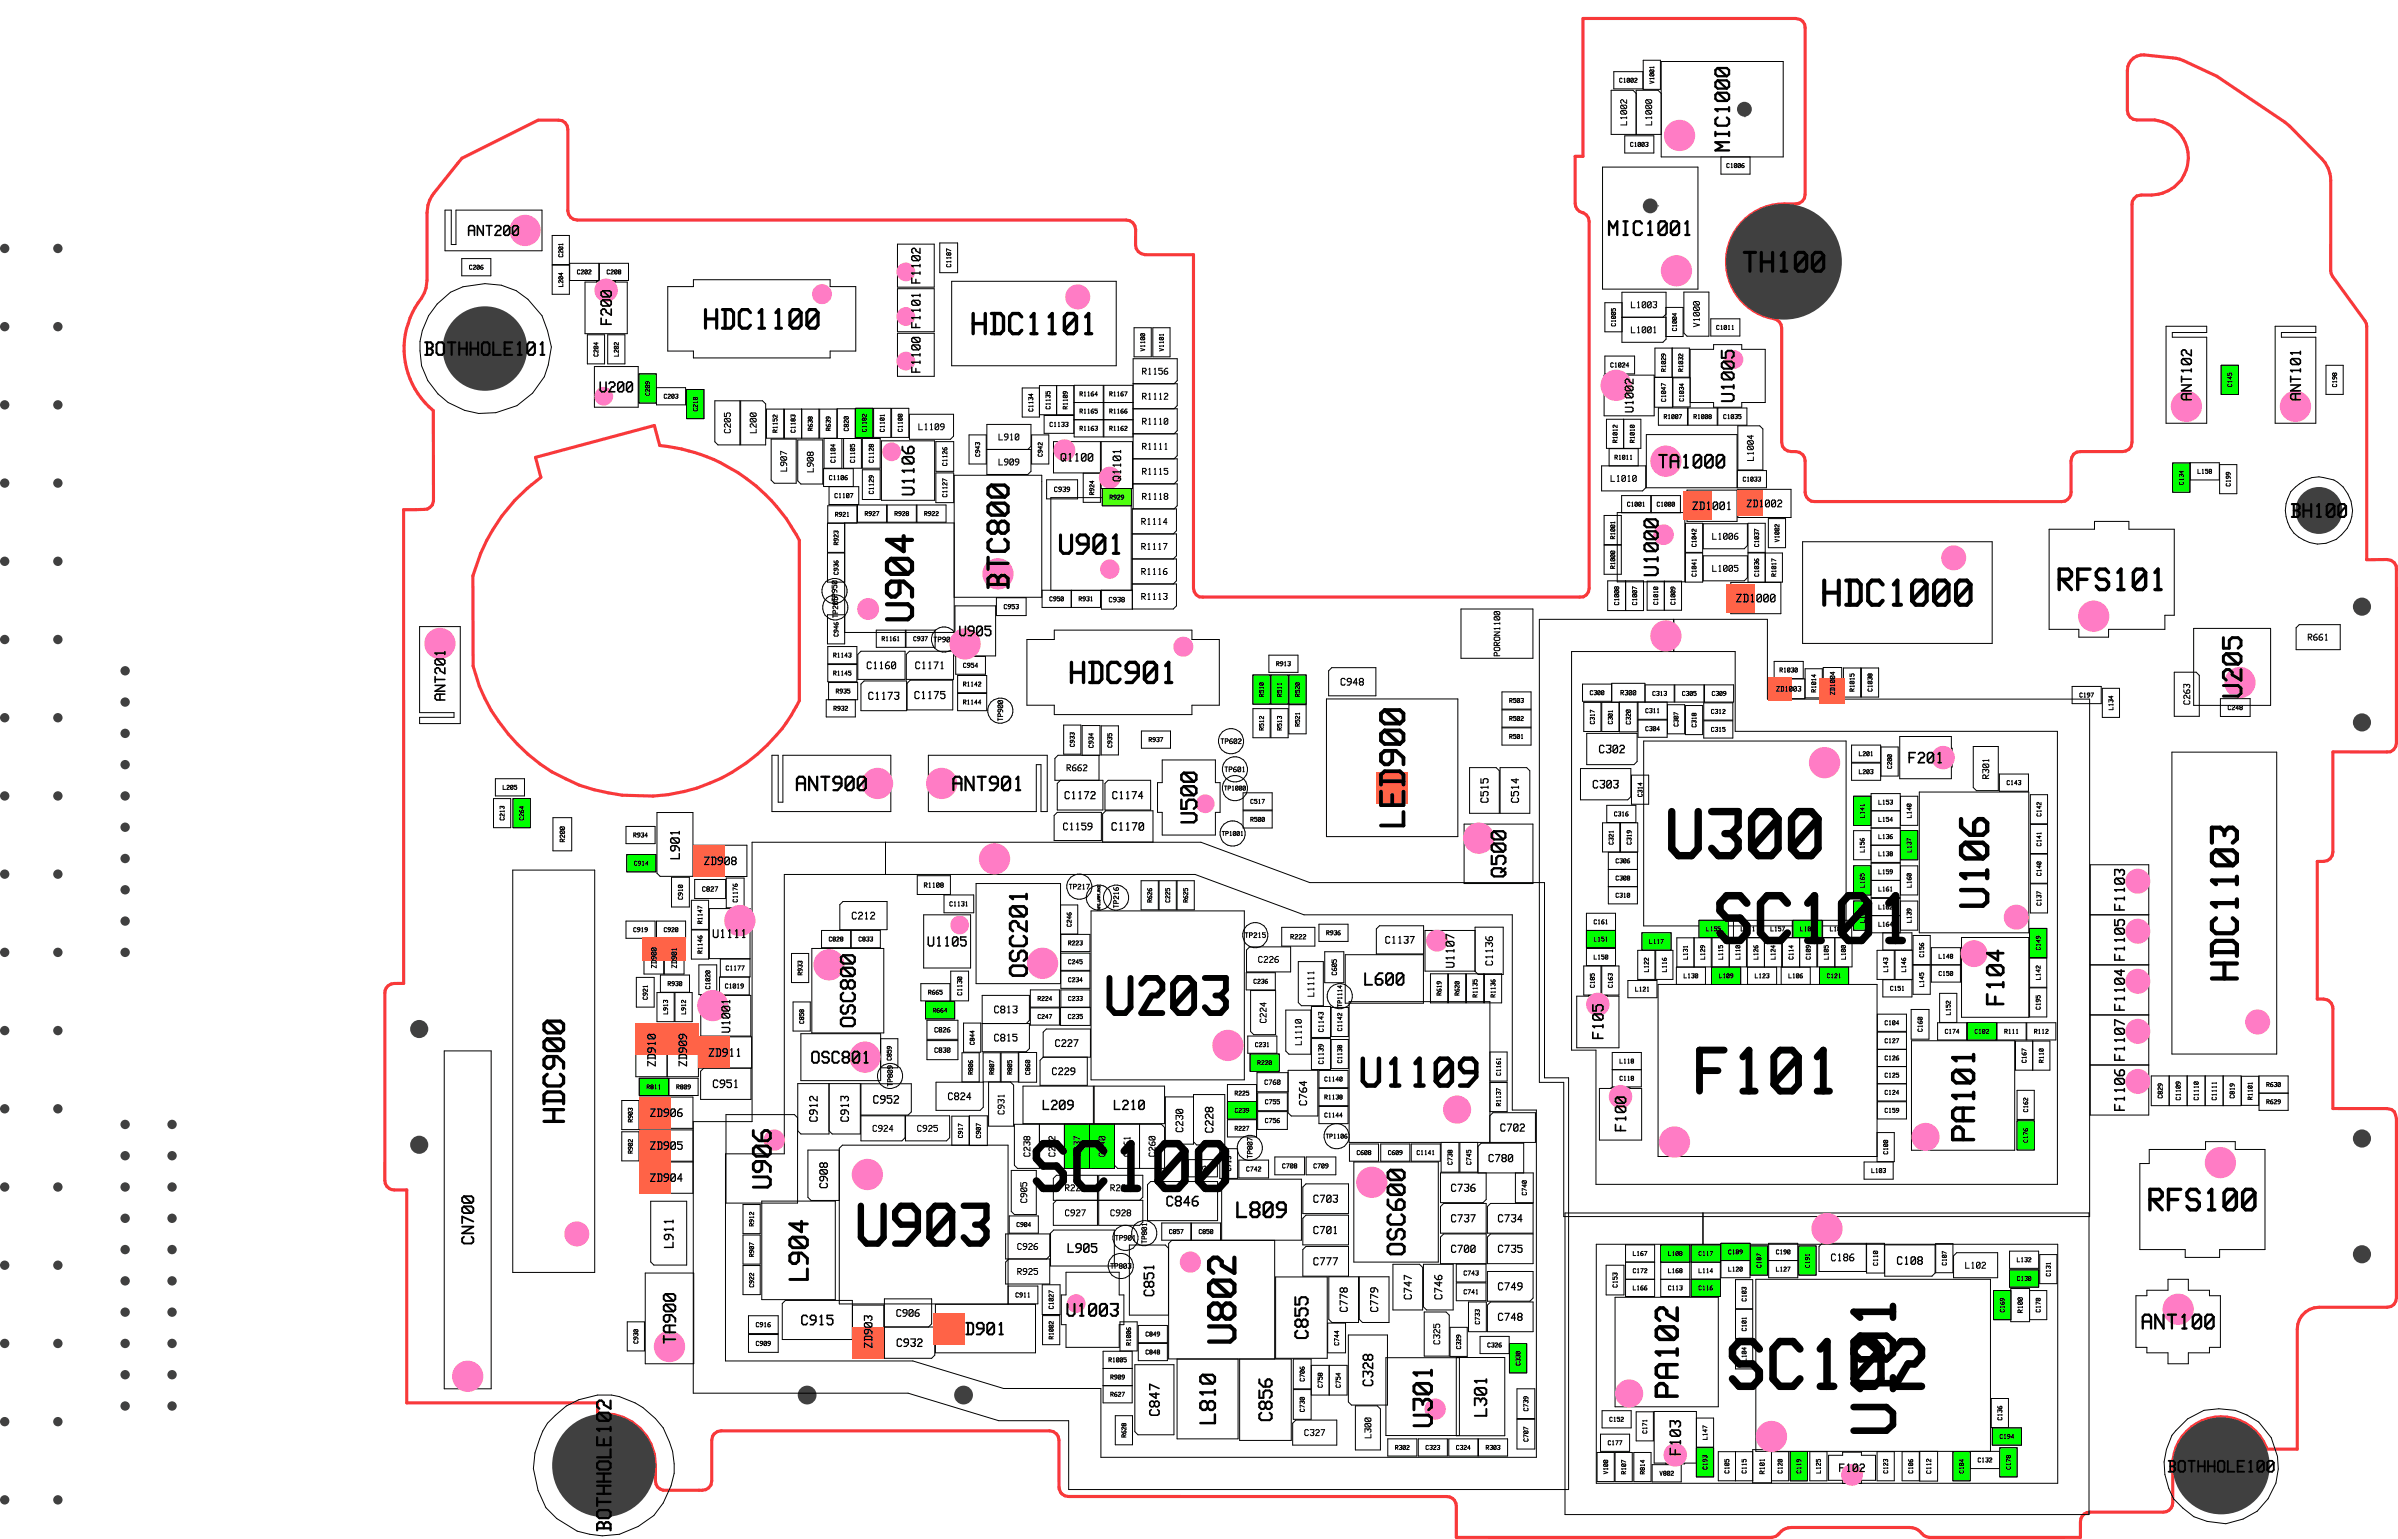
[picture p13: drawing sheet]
<svg xmlns="http://www.w3.org/2000/svg" width="297mm" height="191mm" viewBox="0 0 297 191" stroke-linecap="round" stroke-linejoin="round" font-family="sans-serif">
<defs><g id="words">
<g font-size="8.9">
<text x="211.2" y="117.2">SC101</text>
<text x="126.5" y="147.9">SC100</text>
<text x="212.7" y="172.4">SC102</text>
</g>
<text font-size="8.7" x="205.7" y="106.7">U300</text>
<text font-size="8.1" x="209.7" y="135.8">F101</text>
<text font-size="7.8" x="235.1" y="178.4" transform="rotate(-90 235.1 178.4)">U101</text>
<text font-size="7.5" x="105.4" y="154.6">U903</text>
<text font-size="6.9" x="136.3" y="126">U203</text>
<text font-size="5.3" x="168" y="134.9">U1109</text>
<text font-size="5.2" x="246.5" y="113" transform="rotate(-90 246.5 113)">U106</text>
<g font-size="5">
<text x="113.3" y="77.5" transform="rotate(-90 113.3 77.5)">U904</text>
<text x="153.3" y="166.9" transform="rotate(-90 153.3 166.9)">U802</text>
</g>
<text font-size="4.9" x="277.4" y="122.7" transform="rotate(-90 277.4 122.7)">HDC1103</text>
<text font-size="4.8" x="224.5" y="75.3">HDC1000</text>
<text font-size="4.5" x="174.2" y="103.1" transform="rotate(-90 174.2 103.1)">LED900</text>
<g font-size="4.1">
<text x="244.8" y="141.9" transform="rotate(-90 244.8 141.9)">PA101</text>
<text x="208.1" y="173.7" transform="rotate(-90 208.1 173.7)">PA102</text>
</g>
<g font-size="4">
<text x="119.3" y="41.6">HDC1101</text>
<text x="254.1" y="73.3">RFS101</text>
<text x="131.5" y="84.8">HDC901</text>
<text x="265.4" y="150.2">RFS100</text>
</g>
<g font-size="3.9">
<text x="125.2" y="73.7" transform="rotate(-90 125.2 73.7)">BTC800</text>
<text x="70.1" y="140.1" transform="rotate(-90 70.1 140.1)">HDC900</text>
</g>
<g font-size="3.7">
<text x="215.4" y="33.9">TH100</text>
<text x="86.2" y="40.9">HDC1100</text>
</g>
<text font-size="3.6" x="130.8" y="68.8">U901</text>
<g font-size="3.5">
<text x="277.8" y="86.8" transform="rotate(-90 277.8 86.8)">U205</text>
<text x="100.3" y="158.7" transform="rotate(-90 100.3 158.7)">L904</text>
<text x="177.6" y="177.1" transform="rotate(-90 177.6 177.1)">U301</text>
</g>
<text font-size="3.4" x="95.7" y="147.6" transform="rotate(-90 95.7 147.6)">U906</text>
<g font-size="3.2">
<text x="127.4" y="121.8" transform="rotate(-90 127.4 121.8)">OSC201</text>
<text x="248.4" y="124.7" transform="rotate(-90 248.4 124.7)">F104</text>
<text x="174.2" y="156.3" transform="rotate(-90 174.2 156.3)">OSC600</text>
</g>
<text font-size="3" x="148.4" y="102.3" transform="rotate(-90 148.4 102.3)">U500</text>
<g font-size="2.9">
<text x="153" y="151">L809</text>
<text x="150.7" y="176.5" transform="rotate(-90 150.7 176.5)">L810</text>
</g>
<g font-size="2.7">
<text x="214.4" y="19" transform="rotate(-90 214.4 19)">MIC1000</text>
<text x="198.9" y="29.3">MIC1001</text>
<text x="98.1" y="98.1">ANT900</text>
<text x="117.5" y="98.1">ANT901</text>
<text x="186.7" y="109" transform="rotate(-90 186.7 109)">Q500</text>
<text x="106.1" y="127.9" transform="rotate(-90 106.1 127.9)">OSC800</text>
<text x="264.8" y="164.7">ANT100</text>
<text x="75.8" y="191" transform="rotate(-90 75.8 191)">BOTHHOLE102</text>
</g>
<text font-size="2.6" x="205.5" y="71.6" transform="rotate(-90 205.5 71.6)">U1000</text>
<g font-size="2.5">
<text x="51.3" y="44.1">BOTHHOLE101</text>
<text x="205.1" y="58.1">TA1000</text>
<text x="283.3" y="64.2">BH100</text>
</g>
<g font-size="2.4">
<text x="214.9" y="50" transform="rotate(-90 214.9 50)">U1005</text>
<text x="131.8" y="163.1">U1003</text>
<text x="162.1" y="166.1" transform="rotate(-90 162.1 166.1)">C855</text>
<text x="157.7" y="176.3" transform="rotate(-90 157.7 176.3)">C856</text>
</g>
<g font-size="2.3">
<text x="168.9" y="122.1">L600</text>
<text x="83.8" y="166.7" transform="rotate(-90 83.8 166.7)">TA900</text>
<text x="119.3" y="165.4">D901</text>
<text x="184.3" y="175.5" transform="rotate(-90 184.3 175.5)">L301</text>
</g>
<g font-size="2.2">
<text x="113.3" y="61.6" transform="rotate(-90 113.3 61.6)">U1106</text>
<text x="99.9" y="131.8">OSC801</text>
<text x="58.8" y="154.5" transform="rotate(-90 58.8 154.5)">CN700</text>
<text x="267.4" y="182.4">BOTHHOLE100</text>
</g>
<g font-size="2">
<text x="75.9" y="40.4" transform="rotate(-90 75.9 40.4)">F200</text>
<text x="236.3" y="94.6">F201</text>
<text x="198.7" y="128.8" transform="rotate(-90 198.7 128.8)">F105</text>
<text x="201.5" y="140.2" transform="rotate(-90 201.5 140.2)">F100</text>
<text x="208.3" y="180.3" transform="rotate(-90 208.3 180.3)">F103</text>
</g>
<g font-size="1.9">
<text x="57.6" y="29.3">ANT200</text>
<text x="74" y="48.7">U200</text>
<text x="271.5" y="49.9" transform="rotate(-90 271.5 49.9)">ANT102</text>
<text x="285.1" y="49.9" transform="rotate(-90 285.1 49.9)">ANT101</text>
<text x="55.2" y="87.1" transform="rotate(-90 55.2 87.1)">ANT201</text>
<text x="263.3" y="112.9" transform="rotate(-90 263.3 112.9)">F1103</text>
<text x="263.3" y="119.1" transform="rotate(-90 263.3 119.1)">F1105</text>
<text x="263.3" y="125.3" transform="rotate(-90 263.3 125.3)">F1104</text>
<text x="263.3" y="131.5" transform="rotate(-90 263.3 131.5)">F1107</text>
<text x="263.3" y="137.7" transform="rotate(-90 263.3 137.7)">F1106</text>
</g>
<g font-size="1.8">
<text x="118.6" y="78.9">U905</text>
<text x="114.7" y="117.3">U1105</text>
<text x="129.1" y="137.5">L209</text>
<text x="137.9" y="137.5">L210</text>
<text x="144.3" y="149.5">C846</text>
<text x="143" y="160.7" transform="rotate(-90 143 160.7)">C851</text>
<text x="99" y="164.2">C915</text>
<text x="170.1" y="171.9" transform="rotate(-90 170.1 171.9)">C328</text>
<text x="143.7" y="175.6" transform="rotate(-90 143.7 175.6)">C847</text>
</g>
<g font-size="1.7">
<text x="84.3" y="106.5" transform="rotate(-90 84.3 106.5)">L901</text>
<text x="83.5" y="154.6" transform="rotate(-90 83.5 154.6)">L911</text>
<text x="132.2" y="155.2">L905</text>
</g>
<g font-size="1.6">
<text x="114.1" y="35.2" transform="rotate(-90 114.1 35.2)">F1102</text>
<text x="114.1" y="40.7" transform="rotate(-90 114.1 40.7)">F1101</text>
<text x="114.1" y="46.2" transform="rotate(-90 114.1 46.2)">F1100</text>
</g>
<g font-size="1.5">
<text x="202.4" y="51.2" transform="rotate(-90 202.4 51.2)">U1002</text>
<text x="131.2" y="57.2">Q1100</text>
<text x="138.9" y="59.8" transform="rotate(-90 138.9 59.8)">Q1101</text>
<text x="209.4" y="63.2">ZD1001</text>
<text x="214.8" y="74.6">ZD1000</text>
<text x="197.9" y="93.3">C302</text>
<text x="197.1" y="97.7">C303</text>
<text x="87" y="107.2">ZD908</text>
<text x="137.5" y="102.9">C1170</text>
<text x="88.1" y="116.2">U1111</text>
<text x="180.2" y="120" transform="rotate(-90 180.2 120)">U1107</text>
<text x="87.6" y="130.9">ZD911</text>
<text x="90.5" y="128.1" transform="rotate(-90 90.5 128.1)">U1001</text>
<text x="81.3" y="132.3" transform="rotate(-90 81.3 132.3)">ZD910</text>
<text x="85.1" y="132.3" transform="rotate(-90 85.1 132.3)">ZD909</text>
<text x="88.1" y="134.8">C951</text>
<text x="108" y="136.7">C952</text>
<text x="80.3" y="142.5">ZD905</text>
<text x="80.3" y="138.4">ZD906</text>
<text x="101.3" y="139.1" transform="rotate(-90 101.3 139.1)">C912</text>
<text x="105.2" y="139.1" transform="rotate(-90 105.2 139.1)">C913</text>
<text x="150.3" y="140.4" transform="rotate(-90 150.3 140.4)">C228</text>
<text x="80.3" y="146.4">ZD904</text>
<text x="102.6" y="147.3" transform="rotate(-90 102.6 147.3)">C908</text>
<text x="234.8" y="156.7">C108</text>
<text x="108.1" y="167.1" transform="rotate(-90 108.1 167.1)">ZD903</text>
<text x="110.9" y="166.9">C932</text>
<text x="227.7" y="182.4">F102</text>
</g>
<g font-size="1.4">
<text x="107.4" y="86.7">C1173</text>
<text x="113.1" y="86.6">C1175</text>
<text x="131.7" y="99">C1172</text>
<text x="137.6" y="99">C1174</text>
<text x="184.4" y="99.6" transform="rotate(-90 184.4 99.6)">C515</text>
<text x="188.2" y="99.6" transform="rotate(-90 188.2 99.6)">C514</text>
<text x="161.9" y="137.1" transform="rotate(-90 161.9 137.1)">C764</text>
<text x="184.2" y="144">C780</text>
<text x="185.7" y="140.2">C702</text>
<text x="162.5" y="149">C703</text>
<text x="179.6" y="147.7">C736</text>
<text x="162.5" y="152.9">C701</text>
<text x="179.6" y="155.2">C700</text>
<text x="179.6" y="151.4">C737</text>
<text x="185.4" y="151.4">C734</text>
<text x="185.4" y="155.2">C735</text>
<text x="162.5" y="156.8">C777</text>
<text x="174.9" y="161.1" transform="rotate(-90 174.9 161.1)">C747</text>
<text x="178.7" y="161.1" transform="rotate(-90 178.7 161.1)">C746</text>
<text x="185.4" y="159.9">C749</text>
<text x="167" y="162.6" transform="rotate(-90 167 162.6)">C778</text>
<text x="170.7" y="162.6" transform="rotate(-90 170.7 162.6)">C779</text>
<text x="185.4" y="163.6">C748</text>
</g>
<g font-size="1.3">
<text x="216.2" y="62.9">ZD1002</text>
<text x="107.2" y="82.9">C1160</text>
<text x="113.2" y="82.9">C1171</text>
<text x="165.9" y="85">C948</text>
<text x="131.5" y="102.9">C1159</text>
<text x="105.4" y="113.9">C212</text>
<text x="171.4" y="116.9">C1137</text>
<text x="185" y="119.7" transform="rotate(-90 185 119.7)">C1136</text>
<text x="123" y="125.5">C813</text>
<text x="123" y="129">C815</text>
<text x="130.5" y="129.7">C227</text>
<text x="117.3" y="136.3">C824</text>
<text x="130.2" y="133.2">C229</text>
<text x="146.6" y="140.4" transform="rotate(-90 146.6 140.4)">C230</text>
<text x="226.6" y="156.2">C186</text>
<text x="110.9" y="163.1">C906</text>
</g>
<g font-size="1.2">
<text x="201.6" y="15.6" transform="rotate(-90 201.6 15.6)">L1002</text>
<text x="204.7" y="15.6" transform="rotate(-90 204.7 15.6)">L1000</text>
<text x="202" y="41.3">L1001</text>
<text x="202" y="38.2">L1003</text>
<text x="210.6" y="40.6" transform="rotate(-90 210.6 40.6)">V1000</text>
<text x="141.3" y="46.4">R1156</text>
<text x="90.6" y="53.8" transform="rotate(-90 90.6 53.8)">C205</text>
<text x="93.7" y="53.7" transform="rotate(-90 93.7 53.7)">L200</text>
<text x="113.7" y="53.3">L1109</text>
<text x="141.3" y="52.6">R1110</text>
<text x="141.3" y="49.5">R1112</text>
<text x="97.5" y="58.4" transform="rotate(-90 97.5 58.4)">L907</text>
<text x="100.8" y="58.5" transform="rotate(-90 100.8 58.5)">L908</text>
<text x="123.6" y="57.7">L909</text>
<text x="123.6" y="54.6">L910</text>
<text x="141.3" y="55.7">R1111</text>
<text x="141.3" y="58.8">R1115</text>
<text x="199.5" y="59.7">L1010</text>
<text x="217.3" y="57.1" transform="rotate(-90 217.3 57.1)">L1004</text>
<text x="141.2" y="65">R1114</text>
<text x="141.3" y="61.9">R1118</text>
<text x="141.2" y="71.2">R1116</text>
<text x="141.2" y="68.1">R1117</text>
<text x="212" y="70.9">L1005</text>
<text x="212" y="66.9">L1006</text>
<text x="141.2" y="74.3">R1113</text>
<text x="285.7" y="79.4">R661</text>
<text x="271.3" y="87.4" transform="rotate(-90 271.3 87.4)">C263</text>
<text x="132" y="95.6">R662</text>
<text x="246.4" y="96.6" transform="rotate(-90 246.4 96.6)">R301</text>
<text x="155.7" y="119.3">C226</text>
<text x="162.8" y="123.5" transform="rotate(-90 162.8 123.5)">L1111</text>
<text x="156.9" y="126.8" transform="rotate(-90 156.9 126.8)">C224</text>
<text x="161.3" y="129.5" transform="rotate(-90 161.3 129.5)">L1110</text>
<text x="108" y="140.2">C924</text>
<text x="113.5" y="140.2">C925</text>
<text x="124.5" y="138.2" transform="rotate(-90 124.5 138.2)">C931</text>
<text x="127.7" y="143.4" transform="rotate(-90 127.7 143.4)">C238</text>
<text x="130.8" y="143.4" transform="rotate(-90 130.8 143.4)">C232</text>
<text x="133.9" y="143.4" transform="rotate(-90 133.9 143.4)">C237</text>
<text x="136.9" y="143.4" transform="rotate(-90 136.9 143.4)">C240</text>
<text x="140" y="143.4" transform="rotate(-90 140 143.4)">C261</text>
<text x="143.1" y="143.4" transform="rotate(-90 143.1 143.4)">C260</text>
<text x="127.3" y="149.1" transform="rotate(-90 127.3 149.1)">C905</text>
<text x="131.8" y="147.6">R221</text>
<text x="137.4" y="147.6">R226</text>
<text x="125.9" y="154.8">C926</text>
<text x="131.8" y="150.7">C927</text>
<text x="137.4" y="150.7">C928</text>
<text x="125.9" y="157.9">R925</text>
<text x="243.4" y="157.2">L102</text>
<text x="178.4" y="166.6" transform="rotate(-90 178.4 166.6)">C325</text>
<text x="161.4" y="177.9">C327</text>
<text x="169.9" y="178.2" transform="rotate(-90 169.9 178.2)">L300</text>
</g>
<text font-size="1.1" x="185.8" y="81.8" transform="rotate(-90 185.8 81.8)">PORON1100</text>
<g font-size=".9">
<text x="130.5" y="61">C939</text>
<text x="103.7" y="74.6" transform="rotate(-90 103.7 74.6)">TP950</text>
<text x="103.8" y="76.6" transform="rotate(-90 103.8 76.6)">TP205</text>
<text x="137.2" y="74.6">C938</text>
<text x="115.5" y="79.6">TP902</text>
<text x="124.3" y="89.4" transform="rotate(-90 124.3 89.4)">TP900</text>
<text x="200.6" y="86.1">R300</text>
<text x="219.9" y="85.7">ZD1003</text>
<text x="227.3" y="86.2" transform="rotate(-90 227.3 86.2)">ZD1004</text>
<text x="151.1" y="92.2">TP602</text>
<text x="151.6" y="95.7">TP601</text>
<text x="70" y="104.4" transform="rotate(-90 70 104.4)">R200</text>
<text x="86.9" y="110.5">C827</text>
<text x="114.4" y="110">R1108</text>
<text x="132.3" y="110.2">TP217</text>
<text x="138.6" y="112.6" transform="rotate(-90 138.6 112.6)">TP216</text>
<text x="154.1" y="116.2">TP215</text>
<text x="159.7" y="116.4">R222</text>
<text x="81.3" y="120" transform="rotate(-90 81.3 120)">ZD900</text>
<text x="83.9" y="120" transform="rotate(-90 83.9 120)">ZD901</text>
<text x="165.6" y="120.9" transform="rotate(-90 165.6 120.9)">C605</text>
<text x="115.6" y="127.9">C826</text>
<text x="115.6" y="130.4">C830</text>
<text x="164" y="131.9" transform="rotate(-90 164 131.9)">C1139</text>
<text x="164" y="127.9" transform="rotate(-90 164 127.9)">C1143</text>
<text x="110.6" y="134.6" transform="rotate(-90 110.6 134.6)">TP809</text>
<text x="156.5" y="134.4">C760</text>
<text x="155.2" y="143.6" transform="rotate(-90 155.2 143.6)">TP807</text>
<text x="138" y="153.7">TP901</text>
<text x="142.1" y="154.1" transform="rotate(-90 142.1 154.1)">TP801</text>
<text x="137.4" y="157.2">TP803</text>
<text x="250.6" y="162.7" transform="rotate(-90 250.6 162.7)">R100</text>
<text x="218.6" y="182.6" transform="rotate(-90 218.6 182.6)">R101</text>
</g>
<g font-size=".8">
<text x="200.5" y="10.3">C1002</text>
<text x="204.9" y="10.4" transform="rotate(-90 204.9 10.4)">V1001</text>
<text x="201.8" y="18.2">C1003</text>
<text x="213.8" y="20.8">C1006</text>
<text x="58" y="33.4">C206</text>
<text x="69.8" y="35.5" transform="rotate(-90 69.8 35.5)">L204</text>
<text x="69.8" y="31.9" transform="rotate(-90 69.8 31.9)">C201</text>
<text x="71.4" y="34">C202</text>
<text x="75.1" y="34">C208</text>
<text x="117.8" y="33.2" transform="rotate(-90 117.8 33.2)">C1187</text>
<text x="200.2" y="40.5" transform="rotate(-90 200.2 40.5)">C1005</text>
<text x="207.7" y="41.1" transform="rotate(-90 207.7 41.1)">C1004</text>
<text x="212.5" y="40.9">C1011</text>
<text x="74.1" y="44.2" transform="rotate(-90 74.1 44.2)">C204</text>
<text x="76.7" y="44.2" transform="rotate(-90 76.7 44.2)">L202</text>
<text x="141.8" y="43.6" transform="rotate(-90 141.8 43.6)">V1100</text>
<text x="144.2" y="43.6" transform="rotate(-90 144.2 43.6)">V1101</text>
<text x="199.4" y="45.5">C1024</text>
<text x="206.4" y="46.1" transform="rotate(-90 206.4 46.1)">R1029</text>
<text x="208.5" y="46.1" transform="rotate(-90 208.5 46.1)">R1032</text>
<text x="80.5" y="49.1" transform="rotate(-90 80.5 49.1)">C209</text>
<text x="82.1" y="49.4">C203</text>
<text x="86.4" y="51" transform="rotate(-90 86.4 51)">C210</text>
<text x="96.3" y="53.7" transform="rotate(-90 96.3 53.7)">R1152</text>
<text x="98.5" y="53.7" transform="rotate(-90 98.5 53.7)">C1183</text>
<text x="100.7" y="53.4" transform="rotate(-90 100.7 53.4)">R638</text>
<text x="102.9" y="53.4" transform="rotate(-90 102.9 53.4)">R639</text>
<text x="105.1" y="53.5" transform="rotate(-90 105.1 53.5)">C820</text>
<text x="107.4" y="53.6" transform="rotate(-90 107.4 53.6)">C1182</text>
<text x="109.6" y="53.6" transform="rotate(-90 109.6 53.6)">C1101</text>
<text x="111.8" y="53.6" transform="rotate(-90 111.8 53.6)">C1100</text>
<text x="128" y="51" transform="rotate(-90 128 51)">C1134</text>
<text x="129.9" y="52.9">C1133</text>
<text x="130.1" y="50.8" transform="rotate(-90 130.1 50.8)">C1135</text>
<text x="132.3" y="50.8" transform="rotate(-90 132.3 50.8)">R1109</text>
<text x="133.6" y="53.4">R1163</text>
<text x="133.6" y="49.1">R1164</text>
<text x="133.6" y="51.2">R1165</text>
<text x="137.3" y="53.4">R1162</text>
<text x="137.3" y="51.2">R1166</text>
<text x="137.3" y="49.1">R1167</text>
<text x="206" y="51.9">R1007</text>
<text x="206.4" y="49.8" transform="rotate(-90 206.4 49.8)">C1047</text>
<text x="208.6" y="49.8" transform="rotate(-90 208.6 49.8)">C1034</text>
<text x="209.7" y="51.9">R1008</text>
<text x="213.4" y="51.9">C1035</text>
<text x="276.5" y="48" transform="rotate(-90 276.5 48)">C145</text>
<text x="289.5" y="48" transform="rotate(-90 289.5 48)">C198</text>
<text x="102.6" y="59.5">C1106</text>
<text x="103.5" y="57.4" transform="rotate(-90 103.5 57.4)">C1104</text>
<text x="105.9" y="57.4" transform="rotate(-90 105.9 57.4)">C1105</text>
<text x="108.2" y="57.4" transform="rotate(-90 108.2 57.4)">C1128</text>
<text x="117.3" y="57.8" transform="rotate(-90 117.3 57.8)">C1126</text>
<text x="121.4" y="56.6" transform="rotate(-90 121.4 56.6)">C943</text>
<text x="129.2" y="56.6" transform="rotate(-90 129.2 56.6)">C942</text>
<text x="199.9" y="57">R1011</text>
<text x="200.3" y="54.9" transform="rotate(-90 200.3 54.9)">R1012</text>
<text x="202.5" y="54.9" transform="rotate(-90 202.5 54.9)">R1010</text>
<text x="215.8" y="59.7">C1033</text>
<text x="272.2" y="58.7">L158</text>
<text x="103.3" y="61.7">C1107</text>
<text x="103.4" y="64">R921</text>
<text x="107" y="63.9">R927</text>
<text x="108.2" y="61.3" transform="rotate(-90 108.2 61.3)">C1129</text>
<text x="110.7" y="63.9">R928</text>
<text x="114.4" y="63.9">R922</text>
<text x="117.3" y="61.6" transform="rotate(-90 117.3 61.6)">C1127</text>
<text x="135.5" y="61.4" transform="rotate(-90 135.5 61.4)">R924</text>
<text x="137.4" y="61.9">R929</text>
<text x="201.4" y="62.8">C1001</text>
<text x="205.1" y="62.8">C1000</text>
<text x="270.5" y="60.1" transform="rotate(-90 270.5 60.1)">C134</text>
<text x="276.3" y="60.3" transform="rotate(-90 276.3 60.3)">C199</text>
<text x="103.9" y="71.3" transform="rotate(-90 103.9 71.3)">C936</text>
<text x="103.9" y="67.6" transform="rotate(-90 103.9 67.6)">R923</text>
<text x="200.1" y="70.5" transform="rotate(-90 200.1 70.5)">R1000</text>
<text x="200.1" y="66.8" transform="rotate(-90 200.1 66.8)">R1001</text>
<text x="210.1" y="71.5" transform="rotate(-90 210.1 71.5)">C1041</text>
<text x="210.1" y="67.8" transform="rotate(-90 210.1 67.8)">C1042</text>
<text x="217.9" y="71.5" transform="rotate(-90 217.9 71.5)">C1036</text>
<text x="217.9" y="67.8" transform="rotate(-90 217.9 67.8)">C1037</text>
<text x="220" y="71.5" transform="rotate(-90 220 71.5)">R1017</text>
<text x="220.4" y="67.2" transform="rotate(-90 220.4 67.2)">V1002</text>
<text x="124.2" y="75.5">C953</text>
<text x="129.9" y="74.5">C950</text>
<text x="133.5" y="74.5">R931</text>
<text x="200.6" y="75" transform="rotate(-90 200.6 75)">C1008</text>
<text x="202.8" y="75" transform="rotate(-90 202.8 75)">C1007</text>
<text x="205.4" y="75" transform="rotate(-90 205.4 75)">C1010</text>
<text x="207.5" y="75" transform="rotate(-90 207.5 75)">C1009</text>
<text x="103.1" y="81.5">R1143</text>
<text x="103.1" y="83.7">R1145</text>
<text x="103.9" y="78.9" transform="rotate(-90 103.9 78.9)">C946</text>
<text x="109.1" y="79.4">R1161</text>
<text x="113" y="79.4">C937</text>
<text x="119.2" y="82.7">C954</text>
<text x="158" y="82.5">R913</text>
<text x="220.3" y="83.3">R1030</text>
<text x="103.2" y="88">R932</text>
<text x="103.5" y="85.9">R935</text>
<text x="119.2" y="85">R1142</text>
<text x="119.2" y="87.3">R1144</text>
<text x="156.6" y="86.4" transform="rotate(-90 156.6 86.4)">R510</text>
<text x="158.8" y="86.4" transform="rotate(-90 158.8 86.4)">R511</text>
<text x="161" y="86.4" transform="rotate(-90 161 86.4)">R520</text>
<text x="186.9" y="89.3">R502</text>
<text x="186.9" y="87.1">R503</text>
<text x="196.8" y="86.1">C300</text>
<text x="197.5" y="89.8" transform="rotate(-90 197.5 89.8)">C317</text>
<text x="199.8" y="89.8" transform="rotate(-90 199.8 89.8)">C301</text>
<text x="202" y="89.8" transform="rotate(-90 202 89.8)">C320</text>
<text x="203.7" y="88.3">C311</text>
<text x="204.6" y="86.2">C313</text>
<text x="208.3" y="86.2">C305</text>
<text x="211.8" y="88.4">C312</text>
<text x="211.9" y="86.2">C309</text>
<text x="225" y="85.8" transform="rotate(-90 225 85.8)">R1014</text>
<text x="229.7" y="85.7" transform="rotate(-90 229.7 85.7)">R1015</text>
<text x="231.9" y="85.7" transform="rotate(-90 231.9 85.7)">C1038</text>
<text x="257.5" y="86.4">C197</text>
<text x="261.8" y="88" transform="rotate(-90 261.8 88)">L134</text>
<text x="275.8" y="88">C248</text>
<text x="133.1" y="92.6" transform="rotate(-90 133.1 92.6)">C933</text>
<text x="135.5" y="92.7" transform="rotate(-90 135.5 92.7)">C934</text>
<text x="137.8" y="92.7" transform="rotate(-90 137.8 92.7)">C935</text>
<text x="142.2" y="91.9">R937</text>
<text x="156.6" y="90.5" transform="rotate(-90 156.6 90.5)">R512</text>
<text x="158.8" y="90.5" transform="rotate(-90 158.8 90.5)">R513</text>
<text x="161" y="90.1" transform="rotate(-90 161 90.1)">R521</text>
<text x="186.9" y="91.5">R501</text>
<text x="203.7" y="90.6">C304</text>
<text x="207.9" y="90.1" transform="rotate(-90 207.9 90.1)">C307</text>
<text x="210.1" y="90.1" transform="rotate(-90 210.1 90.1)">C318</text>
<text x="211.8" y="90.7">C315</text>
<text x="230.2" y="93.7">L201</text>
<text x="230.2" y="95.9">L203</text>
<text x="234.3" y="95.3" transform="rotate(-90 234.3 95.3)">C200</text>
<text x="62.3" y="97.8">L205</text>
<text x="62.5" y="101.7" transform="rotate(-90 62.5 101.7)">C213</text>
<text x="64.9" y="101.7" transform="rotate(-90 64.9 101.7)">C264</text>
<text x="151.5" y="97.9">TP1000</text>
<text x="154.8" y="99.6">C517</text>
<text x="154.8" y="101.8">R500</text>
<text x="199.8" y="101.1">C316</text>
<text x="203.4" y="98.8" transform="rotate(-90 203.4 98.8)">C314</text>
<text x="231" y="101.3" transform="rotate(-90 231 101.3)">L141</text>
<text x="232.6" y="99.7">L153</text>
<text x="232.6" y="101.8">L154</text>
<text x="236.8" y="101.3" transform="rotate(-90 236.8 101.3)">L140</text>
<text x="248.5" y="97.2">C143</text>
<text x="252.9" y="101.2" transform="rotate(-90 252.9 101.2)">C142</text>
<text x="78.4" y="103.7">R934</text>
<text x="78.5" y="107.2">C914</text>
<text x="151.2" y="103.5">TP1001</text>
<text x="199.9" y="104.7" transform="rotate(-90 199.9 104.7)">C321</text>
<text x="200" y="106.9">C306</text>
<text x="202.1" y="104.7" transform="rotate(-90 202.1 104.7)">C319</text>
<text x="231" y="105.6" transform="rotate(-90 231 105.6)">L156</text>
<text x="232.6" y="103.9">L136</text>
<text x="232.6" y="106.1">L138</text>
<text x="236.8" y="105.6" transform="rotate(-90 236.8 105.6)">L137</text>
<text x="252.9" y="104.9" transform="rotate(-90 252.9 104.9)">C141</text>
<text x="84.6" y="111.5" transform="rotate(-90 84.6 111.5)">C910</text>
<text x="91.4" y="111.8" transform="rotate(-90 91.4 111.8)">C1176</text>
<text x="117.5" y="112.3">C1131</text>
<text x="142.7" y="111.8" transform="rotate(-90 142.7 111.8)">R626</text>
<text x="144.9" y="111.8" transform="rotate(-90 144.9 111.8)">C225</text>
<text x="147.2" y="111.8" transform="rotate(-90 147.2 111.8)">R625</text>
<text x="200" y="109.1">C308</text>
<text x="200" y="111.2">C310</text>
<text x="231" y="109.9" transform="rotate(-90 231 109.9)">L165</text>
<text x="232.6" y="108.3">L159</text>
<text x="232.6" y="110.4">L161</text>
<text x="232.6" y="112.7">L162</text>
<text x="236.8" y="109.9" transform="rotate(-90 236.8 109.9)">L160</text>
<text x="252.9" y="112.2" transform="rotate(-90 252.9 112.2)">C137</text>
<text x="252.9" y="108.6" transform="rotate(-90 252.9 108.6)">C140</text>
<text x="78.4" y="115.5">C919</text>
<text x="82.1" y="115.5">C920</text>
<text x="87" y="118.2" transform="rotate(-90 87 118.2)">R1146</text>
<text x="87" y="114.5" transform="rotate(-90 87 114.5)">R1147</text>
<text x="102.6" y="116.6">C828</text>
<text x="106.3" y="116.6">C833</text>
<text x="132.2" y="119.4">C245</text>
<text x="132.2" y="117.1">R223</text>
<text x="132.7" y="114.9" transform="rotate(-90 132.7 114.9)">C246</text>
<text x="164.2" y="115.8">R936</text>
<text x="197.3" y="114.5">C161</text>
<text x="197.4" y="118.8">L150</text>
<text x="197.4" y="116.6">L151</text>
<text x="204.3" y="116.9">L117</text>
<text x="209.1" y="118.9" transform="rotate(-90 209.1 118.9)">L131</text>
<text x="211.2" y="118.9" transform="rotate(-90 211.2 118.9)">L129</text>
<text x="211.3" y="115.4">L155</text>
<text x="213.4" y="118.9" transform="rotate(-90 213.4 118.9)">L115</text>
<text x="215.6" y="118.9" transform="rotate(-90 215.6 118.9)">L110</text>
<text x="215.6" y="115.4">L111</text>
<text x="217.8" y="118.9" transform="rotate(-90 217.8 118.9)">L126</text>
<text x="219.3" y="115.4">L157</text>
<text x="219.9" y="118.9" transform="rotate(-90 219.9 118.9)">L124</text>
<text x="222.1" y="118.9" transform="rotate(-90 222.1 118.9)">C114</text>
<text x="223" y="115.4">L107</text>
<text x="224.3" y="118.9" transform="rotate(-90 224.3 118.9)">C109</text>
<text x="226.5" y="118.9" transform="rotate(-90 226.5 118.9)">L105</text>
<text x="226.6" y="115.4">L101</text>
<text x="228.6" y="118.9" transform="rotate(-90 228.6 118.9)">L100</text>
<text x="231" y="114.3" transform="rotate(-90 231 114.3)">L163</text>
<text x="232.6" y="114.8">L164</text>
<text x="234" y="116.9">C154</text>
<text x="236.8" y="114.3" transform="rotate(-90 236.8 114.3)">L139</text>
<text x="238.3" y="118.6" transform="rotate(-90 238.3 118.6)">C156</text>
<text x="240.1" y="118.8">L148</text>
<text x="252.8" y="117.8" transform="rotate(-90 252.8 117.8)">C149</text>
<text x="80.2" y="123.9" transform="rotate(-90 80.2 123.9)">C921</text>
<text x="82.6" y="122.1">R930</text>
<text x="82.8" y="125.6" transform="rotate(-90 82.8 125.6)">L913</text>
<text x="85" y="125.6" transform="rotate(-90 85 125.6)">L912</text>
<text x="88" y="122.6" transform="rotate(-90 88 122.6)">C1020</text>
<text x="89.7" y="122.4">C1019</text>
<text x="89.8" y="120.2">C1177</text>
<text x="99.4" y="120.9" transform="rotate(-90 99.4 120.9)">R933</text>
<text x="114.9" y="123.2">R665</text>
<text x="115.5" y="125.4">R664</text>
<text x="119.2" y="123.4" transform="rotate(-90 119.2 123.4)">C1130</text>
<text x="128.4" y="124">R224</text>
<text x="132.2" y="124">C233</text>
<text x="132.2" y="121.7">C234</text>
<text x="155.2" y="121.9">C236</text>
<text x="178.6" y="123.4" transform="rotate(-90 178.6 123.4)">R619</text>
<text x="180.8" y="123.4" transform="rotate(-90 180.8 123.4)">R620</text>
<text x="183" y="123.6" transform="rotate(-90 183 123.6)">R1135</text>
<text x="185.2" y="123.6" transform="rotate(-90 185.2 123.6)">R1136</text>
<text x="197.5" y="122.4" transform="rotate(-90 197.5 122.4)">C185</text>
<text x="199.8" y="122.4" transform="rotate(-90 199.8 122.4)">C163</text>
<text x="202.5" y="122.8">L121</text>
<text x="204.2" y="120.4" transform="rotate(-90 204.2 120.4)">L122</text>
<text x="206.5" y="120.4" transform="rotate(-90 206.5 120.4)">L116</text>
<text x="208.5" y="121.2">L130</text>
<text x="212.9" y="121.2">L109</text>
<text x="217.3" y="121.2">L123</text>
<text x="221.5" y="121.2">L106</text>
<text x="226.2" y="121.2">C121</text>
<text x="233.9" y="120.4" transform="rotate(-90 233.9 120.4)">L143</text>
<text x="234" y="122.7">C151</text>
<text x="236.1" y="120.4" transform="rotate(-90 236.1 120.4)">L146</text>
<text x="238.3" y="122.2" transform="rotate(-90 238.3 122.2)">L145</text>
<text x="240" y="120.9">C150</text>
<text x="241.6" y="125.7" transform="rotate(-90 241.6 125.7)">L152</text>
<text x="252.8" y="125.1" transform="rotate(-90 252.8 125.1)">C195</text>
<text x="252.8" y="121.4" transform="rotate(-90 252.8 121.4)">L142</text>
<text x="99.6" y="126.9" transform="rotate(-90 99.6 126.9)">C858</text>
<text x="110.5" y="131.4" transform="rotate(-90 110.5 131.4)">C859</text>
<text x="120.7" y="129.5" transform="rotate(-90 120.7 129.5)">C844</text>
<text x="128.4" y="126.2">C247</text>
<text x="132.2" y="126.2">C235</text>
<text x="155.4" y="129.7">C231</text>
<text x="155.7" y="131.9">R220</text>
<text x="166.3" y="131.7" transform="rotate(-90 166.3 131.7)">C1138</text>
<text x="166.3" y="127.8" transform="rotate(-90 166.3 127.8)">C1142 TP1114</text>
<text x="200.6" y="131.7">L118</text>
<text x="233.4" y="127">C104</text>
<text x="233.4" y="131.3">C126</text>
<text x="233.4" y="129.2">C127</text>
<text x="238.1" y="127.9" transform="rotate(-90 238.1 127.9)">C160</text>
<text x="240.8" y="128.1">C174</text>
<text x="244.5" y="128.1">C102</text>
<text x="248.2" y="128.1">R111</text>
<text x="251" y="131.7" transform="rotate(-90 251 131.7)">C167</text>
<text x="251.9" y="128.1">R112</text>
<text x="253.1" y="131.7" transform="rotate(-90 253.1 131.7)">R110</text>
<text x="80" y="134.9">R811</text>
<text x="83.7" y="134.9">R809</text>
<text x="120.5" y="133.2" transform="rotate(-90 120.5 133.2)">R806</text>
<text x="123.1" y="133.2" transform="rotate(-90 123.1 133.2)">R807</text>
<text x="125.4" y="133.2" transform="rotate(-90 125.4 133.2)">R805</text>
<text x="127.6" y="133.2" transform="rotate(-90 127.6 133.2)">C860</text>
<text x="152.9" y="137.8">C239</text>
<text x="152.9" y="135.7">R225</text>
<text x="156.6" y="136.8">C755</text>
<text x="164" y="134">C1140</text>
<text x="164" y="136.2">R1138</text>
<text x="185.9" y="137.1" transform="rotate(-90 185.9 137.1)">R1137</text>
<text x="185.9" y="133.3" transform="rotate(-90 185.9 133.3)">C1161</text>
<text x="200.5" y="133.9">C118</text>
<text x="233.4" y="135.6">C124</text>
<text x="233.4" y="133.5">C125</text>
<text x="233.4" y="137.8">C159</text>
<text x="251.2" y="137.8" transform="rotate(-90 251.2 137.8)">C162</text>
<text x="267.9" y="136.1" transform="rotate(-90 267.9 136.1)">C829</text>
<text x="270.1" y="136.3" transform="rotate(-90 270.1 136.3)">C1109</text>
<text x="272.3" y="136.3" transform="rotate(-90 272.3 136.3)">C1110</text>
<text x="274.6" y="136.3" transform="rotate(-90 274.6 136.3)">C1111</text>
<text x="276.8" y="136.1" transform="rotate(-90 276.8 136.1)">C819</text>
<text x="279" y="136.3" transform="rotate(-90 279 136.3)">R1101</text>
<text x="280.6" y="136.8">R629</text>
<text x="280.6" y="134.6">R630</text>
<text x="78.4" y="142.9" transform="rotate(-90 78.4 142.9)">R902</text>
<text x="78.4" y="139.1" transform="rotate(-90 78.4 139.1)">R903</text>
<text x="119.3" y="141" transform="rotate(-90 119.3 141)">C917</text>
<text x="121.5" y="141" transform="rotate(-90 121.5 141)">C907</text>
<text x="152.9" y="140.1">R227</text>
<text x="156.6" y="139.1">C756</text>
<text x="164" y="138.4">C1144</text>
<text x="164.1" y="141">TP1106</text>
<text x="168" y="143.1">C608</text>
<text x="171.8" y="143.1">C609</text>
<text x="175.4" y="143.1">C1141</text>
<text x="233.9" y="143" transform="rotate(-90 233.9 143)">C100</text>
<text x="251.2" y="141.6" transform="rotate(-90 251.2 141.6)">C176</text>
<text x="148" y="145">C923</text>
<text x="152.5" y="145.1" transform="rotate(-90 152.5 145.1)">C713</text>
<text x="154.3" y="145.1">C742</text>
<text x="158.7" y="144.7">C708</text>
<text x="162.6" y="144.7">C709</text>
<text x="179.9" y="144.3" transform="rotate(-90 179.9 144.3)">C738</text>
<text x="182.2" y="144.3" transform="rotate(-90 182.2 144.3)">C745</text>
<text x="189.1" y="148.1" transform="rotate(-90 189.1 148.1)">C740</text>
<text x="231.8" y="145.3">L103</text>
<text x="93.4" y="155.7" transform="rotate(-90 93.4 155.7)">R907</text>
<text x="93.4" y="152" transform="rotate(-90 93.4 152)">R912</text>
<text x="125.8" y="152">C904</text>
<text x="144.7" y="152.8">C857</text>
<text x="148.4" y="152.8">C850</text>
<text x="202.2" y="155.6">L167</text>
<text x="206.6" y="155.6">L108</text>
<text x="210.3" y="155.6">C117</text>
<text x="214" y="155.4">C189</text>
<text x="219.9" y="155.4">C190</text>
<text x="93.4" y="159.5" transform="rotate(-90 93.4 159.5)">C922</text>
<text x="125.7" y="160.7">C911</text>
<text x="181.2" y="160.3">C741</text>
<text x="181.2" y="158">C743</text>
<text x="200.4" y="159.5" transform="rotate(-90 200.4 159.5)">C153</text>
<text x="202.2" y="157.7">C172</text>
<text x="202.2" y="159.8">L166</text>
<text x="206.5" y="159.8">C113</text>
<text x="206.6" y="157.7">L168</text>
<text x="210.3" y="159.8">C116</text>
<text x="210.4" y="157.7">L114</text>
<text x="214" y="157.5">L120</text>
<text x="216.3" y="161.2" transform="rotate(-90 216.3 161.2)">C103</text>
<text x="218.2" y="157.1" transform="rotate(-90 218.2 157.1)">C187</text>
<text x="220" y="157.5">L127</text>
<text x="224.2" y="157.1" transform="rotate(-90 224.2 157.1)">C191</text>
<text x="232.6" y="156.8" transform="rotate(-90 232.6 156.8)">C110</text>
<text x="241.1" y="156.8" transform="rotate(-90 241.1 156.8)">C107</text>
<text x="249.7" y="158.7">C130</text>
<text x="249.8" y="156.3">L132</text>
<text x="254" y="158.2" transform="rotate(-90 254 158.2)">C131</text>
<text x="79.1" y="166.5" transform="rotate(-90 79.1 166.5)">C930</text>
<text x="93.5" y="166.7">C909</text>
<text x="93.5" y="164.4">C916</text>
<text x="130.5" y="165.9" transform="rotate(-90 130.5 165.9)">R1002</text>
<text x="130.5" y="162.2" transform="rotate(-90 130.5 162.2)">C1027</text>
<text x="140.1" y="166.7" transform="rotate(-90 140.1 166.7)">R1006</text>
<text x="141.8" y="167.8">C848</text>
<text x="141.8" y="165.5">C849</text>
<text x="165.9" y="166.7" transform="rotate(-90 165.9 166.7)">C744</text>
<text x="181" y="167.2" transform="rotate(-90 181 167.2)">C329</text>
<text x="183.3" y="164.1" transform="rotate(-90 183.3 164.1)">C733</text>
<text x="184.1" y="166.9">C326</text>
<text x="216.3" y="164.9" transform="rotate(-90 216.3 164.9)">C101</text>
<text x="248.3" y="162.6" transform="rotate(-90 248.3 162.6)">C169</text>
<text x="252.8" y="162.6" transform="rotate(-90 252.8 162.6)">C170</text>
<text x="137.2" y="168.7">R1005</text>
<text x="137.5" y="173">R627</text>
<text x="137.5" y="170.9">R909</text>
<text x="161.6" y="171.2" transform="rotate(-90 161.6 171.2)">C706</text>
<text x="163.8" y="171.9" transform="rotate(-90 163.8 171.9)">C758</text>
<text x="166.1" y="171.9" transform="rotate(-90 166.1 171.9)">C754</text>
<text x="188.3" y="169.2" transform="rotate(-90 188.3 169.2)">C330</text>
<text x="216.3" y="168.6" transform="rotate(-90 216.3 168.6)">L104</text>
<text x="139.5" y="178.1" transform="rotate(-90 139.5 178.1)">R628</text>
<text x="161.6" y="174.9" transform="rotate(-90 161.6 174.9)">C730</text>
<text x="172.7" y="179.6">R302</text>
<text x="176.5" y="179.6">C323</text>
<text x="180.3" y="179.6">C324</text>
<text x="183.9" y="179.6">R303</text>
<text x="189.3" y="178.6" transform="rotate(-90 189.3 178.6)">C707</text>
<text x="189.3" y="174.8" transform="rotate(-90 189.3 174.8)">C739</text>
<text x="199.1" y="179">C177</text>
<text x="199.3" y="176.1">C152</text>
<text x="204" y="177.6" transform="rotate(-90 204 177.6)">C171</text>
<text x="211.5" y="178.3" transform="rotate(-90 211.5 178.3)">L147</text>
<text x="247.6" y="178.2">C194</text>
<text x="248" y="176" transform="rotate(-90 248 176)">C136</text>
<text x="199.2" y="182.6" transform="rotate(-90 199.2 182.6)">V100</text>
<text x="201.4" y="182.7" transform="rotate(-90 201.4 182.7)">R107</text>
<text x="203.7" y="182.7" transform="rotate(-90 203.7 182.7)">R814</text>
<text x="205.5" y="182.8">V802</text>
<text x="211.5" y="182.1" transform="rotate(-90 211.5 182.1)">C193</text>
<text x="214.2" y="182.6" transform="rotate(-90 214.2 182.6)">C105</text>
<text x="216.3" y="182.6" transform="rotate(-90 216.3 182.6)">C115</text>
<text x="220.8" y="182.6" transform="rotate(-90 220.8 182.6)">C120</text>
<text x="223.1" y="182.6" transform="rotate(-90 223.1 182.6)">C119</text>
<text x="225.5" y="182.5" transform="rotate(-90 225.5 182.5)">L125</text>
<text x="233.9" y="182.6" transform="rotate(-90 233.9 182.6)">C123</text>
<text x="237" y="182.6" transform="rotate(-90 237 182.6)">C106</text>
<text x="239.2" y="182.6" transform="rotate(-90 239.2 182.6)">C112</text>
<text x="243.3" y="182.6" transform="rotate(-90 243.3 182.6)">C184</text>
<text x="244.9" y="181.1">C132</text>
<text x="249.1" y="182.1" transform="rotate(-90 249.1 182.1)">C178</text>
</g>
<text font-size=".4" x="136.3" y="112.9" transform="rotate(-90 136.3 112.9)">NFC_UART_RXD</text>
</g></defs>
<path d="M66.3 56.6l14.7-3.9 .7 2.5a21.8 21.8 0 0 1 17.3 11.7v19.9a21.7 21.7 0 0 1-25.4 11 21.6 21.6 0 0 1-15-15.3v-11.2a22.2 22.2 0 0 1 8.4-12.2zM255.3 62.1h-30.6a1.17 1.17 0 0 1-1.1-1.1v-3.9a1.15 1.15 0 0 0-1.2-1.2 1.35 1.35 0 0 1-1.7-1.1v-14.2a1.17 1.17 0 0 0-1-1.1 7.2 7.2 0 0 1-5.8-7.7 7.2 7.2 0 0 1 7.1-6.5h1.4a1.16 1.16 0 0 0 1.2-1.2v-20.7a1.1 1.1 0 0 0-1.2-1.1h-26.3v17.1h-1v5.8a1.18 1.18 0 0 0 1 1.2l.4 .2 .2 .4 .1 .4v45.4a1.06 1.06 0 0 1-1.1 1.1h-46.7a1.06 1.06 0 0 1-1.2-1.1v-41.3h-6a1.23 1.23 0 0 1-1.2-1.2l.1-1.9a1.17 1.17 0 0 0-1.2-1.1h-68a1.17 1.17 0 0 1-1.2-1.2v-10.1a1.11 1.11 0 0 0-1.1-1.1h-2.6l-9.4 4.7-3.5 4.3a3.9 3.9 0 0 0-.8 2.5v8.3a4.3 4.3 0 0 1-1.1 2.8 10 10 0 0 0 1.9 13.4v10.8a1.29 1.29 0 0 1-1.6 1.4h-2.1v58.7h-1.2a1.16 1.16 0 0 0-1.1 1.2v23.2a1.17 1.17 0 0 0 1.1 1.2h1.6v26.3h23.6M255.3 62.1a1.17 1.17 0 0 0 1.2-1.1v-3.9a1.11 1.11 0 0 1 1.2-1.2h5.2a1.14 1.14 0 0 0 1.2-1.1v-29.5a1.15 1.15 0 0 1 1.1-1.1 5.3 5.3 0 0 0 4.9-1.9 4.7 4.7 0 0 0-3.2-7.4h-2.3a1.16 1.16 0 0 1-1.1-1.2v-5a1.93 1.93 0 0 1 2.1-1.9l4.4 .5 4.5 2.1 8.5 5.7 .6 .5 4 4.1a3.8 3.8 0 0 1 1.1 2.7v11.1v.4l4.2 5.8 .2 .7v28.9h2.5a1.12 1.12 0 0 1 1.2 1.2v21.5a1.08 1.08 0 0 1-1.2 1.1h-6.7v12.4a1.16 1.16 0 0 1-1.1 1.2h-.8v17a1.59 1.59 0 0 1 1.7 .6l.2 .6v12.4h6.7a1.13 1.13 0 0 1 1.2 1.2v22.2a1.12 1.12 0 0 1-1.2 1.2h-8.4a2.71 2.71 0 0 0-2.7 2.7v14.9h-3.7a6 6 0 0 0-6.3-4 6 6 0 0 0-5.4 5.2M255.3 62.1h.1M76 175.2a6.4 6.4 0 0 1 5.2 6.3v1.9a1.14 1.14 0 0 0 .9 1.2h4.9a1.15 1.15 0 0 0 1.1-1.2v-5a1.16 1.16 0 0 1 1.2-1.2h40.7a1.16 1.16 0 0 1 1.2 1.2v5.8a1.16 1.16 0 0 0 1.1 1.1h46.9a1.17 1.17 0 0 1 1.2 1.2v3.9h39a1.68 1.68 0 0 0 1.2-.8 1.98 1.98 0 0 1 1.3-.4h14.6a2.25 2.25 0 0 1 1.8 1l.6 .2h18.8v-1.2a1.53 1.53 0 0 1 .8-1.9h9.4a1.16 1.16 0 0 0 1.2-1.2v-4.6" fill="none" stroke="#f83939" stroke-width=".39"/>
<path d="M55.1 26h.8v4.3h.6v-4.3h10.6v5.1h-12zM268.3 40.4h5v.8h-4.3v.6h4.3v10.6h-5zM281.8 40.4h5v.8h-4.2v.6h4.2v10.6h-5zM52 77.6h5v12h-5v-.8h4.2v-.5h-4.2zM283.3 61.8l.4-.9a4.5 4.5 0 0 1 5.3-1.5 4.1 4.1 0 0 1 2.2 2.7M283.3 64.7a4.2 4.2 0 0 0 4.8 2.6 4.4 4.4 0 0 0 3-2.6M95.6 93.5h.8v5.9h.6v-5.9h13.3v7h-14.7zM115 93.5h14.7v7h-.8v-5.8h-.6v5.8h-13.3zM264.5 160.5h1.4v-.7h2.6v-1.4h2.5v1.4h2.6v.7h1.4v6.4h-1.4v.6h-2.6v1.4h-2.5v-1.4h-2.6v-.6h-1.4z" fill="none" stroke="#000" stroke-width=".12"/>
<circle cx="287.2" cy="63.2" r="2.91" fill="#404040"/>
<path d="M282.1 180.4l-.8-2.3-1.5-2a7.8 7.8 0 0 0-6.8-1.4l-2.1 1-1.9 2.1-.7 1.7-.3 1.6M282.2 181.9l-.3 1.8-1 1.9-1.3 1.6-1.8 .9-2.1 .6-2.3-.3-1.7-.6-1.3-1-1.2-1.2-.6-1.2-.5-1.8" fill="none" stroke="#000" stroke-width=".12"/>
<circle cx="275.1" cy="181.5" r="6" fill="#404040"/>
<path d="M52 42.3a8.6 8.6 0 0 1 3.8-6.1l1.5-.7 2.8-.4 2 .2 1.8 .7 1.5 1.1 1.7 2 .7 1.8 .5 2.1-.4 2.2-.5 1.5-1.4 2-2 1.5-2.6 .9a8.1 8.1 0 0 1-9.2-5.8l-.2-1.8" fill="none" stroke="#000" stroke-width=".12"/>
<circle cx="60.1" cy="43.2" r="5.2" fill="#404040"/>
<path d="M74 172.8l-2.3 .6-1.6 .7-2.3 2.2a11.6 11.6 0 0 0-1.7 5.6l.5 2.7 1 2.1 1.4 1.4 2.5 1.5 1.5 .4M76.7 173a9.8 9.8 0 0 1 5.4 3.8 9.5 9.5 0 0 1 1.4 5.7l-.4 1.5-1 2.1-1.1 1.6-2 1.3-2.3 1" fill="none" stroke="#000" stroke-width=".12"/>
<circle cx="74.8" cy="181.5" r="6.4" fill="#404040"/>
<path d="M118.2 58.9h10.8v15.1h-10.8z" fill="none" stroke="#000" stroke-width=".12"/>
<g fill="#404040">
<circle cx="100" cy="172.8" r="1.16"/>
<circle cx="119.3" cy="172.8" r="1.16"/>
</g>
<g fill="none" stroke="#000" stroke-width=".12">
<path d="M199.9 8.9h3.6v2.1h-3.6zM201.2 16.8h3.6v2.2h-3.6zM213.1 19.4h3.6v2.2h-3.6zM57.2 32h3.6v2.2h-3.6zM68.4 29.2h2.1v3.6h-2.1zM70.6 32.6h3.6v2.1h-3.6zM74.2 32.6h3.6v2.1h-3.6zM116.4 30.1h2.2v3.7h-2.2zM198.8 37.5h2.1v3.6h-2.1zM206.3 38.1h2.2v3.6h-2.2zM211.9 39.5h3.6v2.1h-3.6zM72.7 41.5h2.2v3.6h-2.2z"/>
<path d="M79.1 46.3h2.2v3.6h-2.2zM81.3 48h3.6v2.1h-3.6zM85 48.2h2.2v3.6h-2.2zM88.5 49.6h3.1v5.5h-2.7l-.4-.4zM97.2 50.7h2.1v3.6h-2.1zM102 58h3.7v2.3h-3.7zM103.7 54.3v-3.7h2.2v3.7M104.3 54.3v3.7h-2.2v-3.7h4.6v3.7h-2.2v-3.7M106 50.6h2.1v3.6h-2.1zM106.8 54.3h2.2v3.7h-2.2zM106.8 58.2h2.2v3.7h-2.2zM108.2 50.6h2.1v3.6h-2.1z"/>
<path d="M110.4 50.6h2.2v3.6h-2.2zM115.9 54.7h2.2v3.7h-2.2zM115.9 58.6h2.2v3.7h-2.2zM120 53.9h2.1v3.6h-2.1zM127.8 53.9h2.1v3.6h-2.1zM128.7 48h-2.1v3.7h2.1v-3.9h2.2v3.6h-2.2M129.3 51.5h3.7v2.2h-3.7zM129.6 59.4h3.9v2.4h-3.9zM198.8 44.1h3.7v2.2h-3.7zM204.9 46.8h2.2v3.6h-2.2zM207.2 46.8h2.1v3.6h-2.1zM212.8 50.5h3.6v2.2h-3.6z"/>
<path d="M215.2 58.3h3.6v2.1h-3.6zM269.1 57.3h2.1v3.7h-2.1zM274.9 57.5h2.1v3.6h-2.1zM275.1 45.2h2.1v3.6h-2.1zM288.1 45.2h2.1v3.6h-2.1zM102.5 68.5h2.1v3.6h-2.1zM102.5 76.1h2.1v3.6h-2.1zM102.7 60.3h3.7v2.2h-3.7zM112.2 78h3.6v2.2h-3.6zM123.4 74h3.7v2.2h-3.7zM129.1 73.1h3.6v2.1h-3.6zM136.4 73.1h3.8v2.3h-3.8z"/>
<path d="M199.1 71.9h4.5v3.7h-4.5zM200.8 61.4h3.6v2.1h-3.6zM201.3 71.9v3.7M204 72v3.6h4.3v-3.6h-2.2v3.6M204.5 61.4h3.6v2.1h-3.6zM208.7 64.8h2.2v3.6h-2.2zM208.7 68.5h2.2v3.6h-2.2zM216.5 68.5h2.1v3.6h-2.1zM216.5 64.8h2.1v3.6h-2.1zM61.1 98.9h2.2v3.6h-2.2zM63.5 98.9h2.2v3.6h-2.2zM106.2 81l.4-.3h5.5v3.4h-5.9z"/>
<path d="M107 84.3h5.3v3.7h-5.7v-3.3zM112.2 81l.4-.3h5.5v3.4h-5.9zM112.3 84.6l.4-.4h5.3v3.7h-5.7zM118.4 81.3h3.7v2.2h-3.7zM130.9 97l.4-.4h5.3v3.7h-5.7zM131.7 89.8h2.2v3.6h-2.2zM134 89.9h2.2v3.6h-2.2zM136.4 89.9h2.1v3.6h-2.1zM136.9 97l.3-.4h5.3v3.7h-5.6zM154 98.2h3.6v2.1h-3.6zM164.9 82.7h5.5v3.5h-5.8v-3.1zM182 95.1h3.3l.4 .4v5.2h-3.7z"/>
<path d="M185.8 95.1h3.3l.4 .4v5.2h-3.7zM195.7 95.2h6.3v3.5l-.4 .4h-5.9zM196 84.7h3.6v2.2h-3.6zM196.2 87h2.1v3.6h-2.1zM196.5 90.8h6.3v3.5l-.4 .4h-5.9zM198.4 87h2.1v3.6h-2.1zM199 99.7h3.6v2.2h-3.6zM200.6 87h2.2v3.6h-2.2zM202.1 96h2.1v3.6h-2.1zM202.9 89.2h3.6v2.1h-3.6zM203.7 87v-2.2h3.7v2.2h-4.5v2.1h3.6v-2.1M206.5 87.3h2.2v3.6h-2.2z"/>
<path d="M207.4 84.8h3.6v2.2h-3.6zM208.7 87.4h2.2v3.6h-2.2zM211 87h3.6v2.2h-3.6zM211 89.3h3.6v2.1h-3.6zM211.1 84.8h3.6v2.2h-3.6zM230.5 82.7h2.2v3.6h-2.2zM233 92.5h2.1v3.6h-2.1zM247.6 95.9h3.6v2.1h-3.6zM251.5 98.4h2.1v3.6h-2.1zM256.6 85h3.6v2.1h-3.6zM269.3 83.3h2.7l.4 .3v5.1h-3.1zM275 86.5v2.2h3.7v-2.2"/>
<path d="M77.5 114.1h3.6v2.1h-3.6zM77.6 105.8h3.6v2.2h-3.6zM81.3 114.1h3.6v2.1h-3.6zM83.2 108.6h2.2v3.7h-2.2zM86 108.9h3.9v2.4h-3.9zM86.6 119.5h2.2v3.7h-2.2zM90 108.7h2.2v3.7h-2.2zM101.7 115.2h3.7v2.2h-3.7zM104 112l.4-.3h5.5v3.4h-5.9zM105.4 115.2h3.6v2.2h-3.6zM116.9 110.8h3.7v2.2h-3.7zM130.9 100.6h5.5v3.5h-5.8v-3.1z"/>
<path d="M131.4 112.1h2.1v3.6h-2.1zM131.4 118h3.6v2.2h-3.6zM136.6 100.8l.3-.4h5.9v3.9h-6.2zM143.6 109.1h2.1v3.6h-2.1zM154.4 117.7l.4-.4h5v3.1h-5.4zM164.1 117.9h2.3v3.8h-2.3zM170.9 114.7h5.4v3.4h-5.8v-3.1zM182.7 114.8h3.5v5.9h-3.1l-.4-.4zM196.2 119.6h2.1v3.6h-2.1zM196.5 113.1h3.6v2.1h-3.6zM198.4 119.6h2.1v3.6h-2.1zM198.5 101.9h2.1v3.6h-2.1z"/>
<path d="M199.2 107.7h3.6M199.2 105.5h3.6v6.4h-3.6zM199.2 109.8h3.6M200.7 101.9h2.1v3.6h-2.1zM225.4 119.8v2.1h3.6v-2.1M239.2 119.5h3.6v2.1h-3.6zM251.4 115h2.1v3.6h-2.1zM251.5 102.1h2.1v3.6h-2.1zM251.5 105.8h2.1v3.6h-2.1zM251.5 109.5h2.1v3.6h-2.1zM78.8 121h2.2v3.7h-2.2zM86.8 132.7l.4-.4h5.8v3.9h-6.2z"/>
<path d="M89.2 121v-2.2h3.7v2.2h-3.8v2.2h3.7v-2.2M98.2 124.1h2.2v3.6h-2.2zM102.7 134.2v6.2h-3.5l-.4-.3v-5.9h7.8v6.2h-3.5l-.4-.3M106.6 134.2h6.3v3.5l-.4 .4h-5.9zM106.6 138.2h5.5v2.7l-.4 .4h-5.1zM109.1 128.6h2.1v3.6h-2.1zM112.2 138.2h5.4v2.7l-.4 .4h-5zM114.8 126.4h3.8v2.3h-3.8zM114.8 128.9h3.8v2.3h-3.8zM115.9 134h5.9v3.1l-.4 .4h-5.5zM117.8 120.3h2.2v3.7h-2.2zM117.9 138.2h2.1v3.6h-2.1z"/>
<path d="M119.3 126.7h2.2v3.6h-2.2zM120.1 138.2h2.2v3.7h-2.2zM121.6 126.8h5.9v3.1l-.4 .4h-5.5v-7h5.9v3.1l-.4 .4M122.4 134h2.8l.3 .4v5.1h-3.1zM126.2 130.3h2.2v3.7h-2.2zM127.6 124.8h3.6v2.2h-3.6zM129.2 130.9l-.4 .4v3.1h5.9v-3.5M129.6 127.4h5.5v3.5h-5.9v-3.1zM135 122.6h-3.6v2.1h3.6M135 120.3h-3.6v2.1h3.6M135 124.8h-3.6v2.2h3.6M147.8 135.8h-3.5v5.5"/>
<path d="M152 138.6v-2.1h3.6v2.1M154.3 120.5h3.7v2.1h-3.7M154.5 128.3h3.6v2.1h-3.6zM154.9 122.7h3.1v5.4h-2.7M155.7 132.8h3.8v2.4h-3.8zM155.8 135.3h3.6v2.3h-3.6zM155.8 139.9v-2.2h3.6v2.2M159.5 132.6h3.7v5.6h-3.3l-.4-.4zM162.4 124.7h2.4v3.8h-2.4zM162.4 128.6h2.4v3.9h-2.4zM163.4 137h3.6v2.2h-3.6zM164.9 124.8h2.1v3.6h-2.1z"/>
<path d="M164.9 128.7h2.1v3.6h-2.1zM167 132.6h-3.6v2.1h3.6M184.5 138.2l.4-.4h5.3v3.7h-5.7zM199.7 132.5h3.6v2.1h-3.6zM232.5 125.6h3.6v2.1h-3.6zM232.5 127.8h3.6v8.6h-3.6zM232.5 136.5h3.6v2.1h-3.6zM232.5 134.2h3.6M232.5 132.1h3.6M232.5 130h3.6M233.2 121.3h3.6v2.2h-3.6zM236.7 125h2.2v3.7h-2.2z"/>
<path d="M240 126.7h3.6v2.1h-3.6zM243.7 126.7h3.6v2.1h-3.6zM249.6 128.9h2.2v3.6h-2.2zM249.8 135h2.1v3.6h-2.1zM249.8 138.8h2.1v3.6h-2.1zM251.4 122.3h2.1v3.6h-2.1zM266.4 133.3h11.2v3.6h-11.2zM268.6 133.3v3.6M268.7 133.3v3.6M270.9 133.3v3.6M273.1 133.3v3.6M275.3 133.3v3.6"/>
<path d="M275.4 133.3v3.6M92 156.7h2.2v3.6h-2.2zM100.1 142.4h3.8v6.3h-3.4l-.4-.4zM124.6 152.8h5.4v2.7l-.4 .4h-5M124.9 159.3h3.6v2.2h-3.6zM128.6 150.6v2.1h-3.6M129.1 159.1h2.2v3.7h-2.2zM135.9 148.7v3.1h-5.4v-2.8M136.1 148.7v3.1h5.1M139.9 154.2h4.4l.4 .4v8.3h-4.8zM141.5 148.7v2.7M143.9 151.5h3.6v2.1h-3.6z"/>
<path d="M147.6 151.5h3.6v2.1h-3.6zM147.8 141.7v-6.1h3.9v6.2M150.8 146.3v4.9h-8.7v-4.5M157.9 143.3h3.7v2.2h-3.7M158 158.1h6.4v10.1h-6.4zM161.4 150.9l.3-.4h5.3v3.7h-5.6zM161.4 147l.3-.4h5.3v3.7h-5.6zM161.7 154.4h5.3v3.7h-5.6v-3.3zM161.8 143.3h3.6v2.2h-3.6zM164.6 158.1h3.7v5.7h-3.3l-.4-.4zM168.4 158.1h3.6v5.7h-3.3l-.3-.4zM170.7 141.7h-3.6v2.1h3.6"/>
<path d="M172.5 156.6h3.3l.4 .4v5.2h-3.7zM174.8 141.7h3.6v2.1h-3.6M176.3 156.6h3.7v5.6h-3.3l-.4-.4zM178.4 153.2l.4-.4h5.3v3.7h-5.7zM178.4 149.4l.4-.4h5.3v3.7h-5.7zM178.5 141.5h2.2v3.7h-2.2zM180.4 158.9h3.6v2.2h-3.6zM180.4 156.6h3.6v2.2h-3.6zM180.8 141.5h2.2v3.7h-2.2zM183.1 145.3v-3.3l.3-.4h5.3v3.7M184.1 145.3v3.3l-.4 .3h-5.3v-3.6h11.5v3.6h-2.2v-3.6M184.2 157.5h5.7v3.3l-.4 .4h-5.3z"/>
<path d="M184.6 152.8h5.3v3.7h-5.7v-3.3zM184.6 149h5.3v3.7h-5.7v-3.3zM198.9 156.7h2.2v3.7h-2.2zM201.3 156.3h3.6v2.1h-3.6zM209.5 154.2h3.6v2.1h-3.6zM209.5 158.4h3.6v2.2h-3.6zM213.1 154h3.6v2.1h-3.6zM214.9 158.5h2.2v3.6h-2.2zM216.8 154.3h2.1v3.6h-2.1zM219.1 154h3.6v2.1h-3.6zM222.8 154.3h2.1v3.6h-2.1zM225.3 154.4l.4-.4h5.4v3.5h-5.8z"/>
<path d="M231.2 157.7v-3.7h2.2v3.7M232.5 140.3h2.1v3.6h-2.1zM233.4 154.2h6.3v3.5l-.4 .4h-5.9zM239.7 154h2.2v3.6h-2.2zM246.9 159.8h2.1v3.6h-2.1zM248.9 157.3h3.6v2.1h-3.6zM251.4 159.8h2.1v3.6h-2.1zM252.6 155.4h2.2v3.6h-2.2zM77.7 163.7h2.1v3.6h-2.1zM92.7 165.3h3.7v2.2h-3.7zM92.7 163h3.7v2.2h-3.7zM97.3 161.1h8.3v4.8h-8.7v-4.5z"/>
<path d="M109.5 164.3h6.3v3.5l-.4 .4h-5.9v-7.3h5.9v3.1l-.4 .3M140.6 169h4.8v8.7h-4.5l-.3-.4zM141 166.4h3.6v2.1h-3.6zM141 164.2h3.6v2.1h-3.6zM153.5 168.3h6.4v10.1h-6.4zM160.5 175.9h5.1v3.1h-5.5v-2.7zM162.4 172h-2.2v-3.7h2.2v7.5h-2.2v-3.7h2.2M162.4 169.1h4.4v3.7h-4.4M164.4 163.9h2.2v3.6h-2.2zM164.6 169.1v3.7M167 165.3h4.8v8.7h-4.4l-.4-.4zM175.7 178.2h3.6v2.1h-3.6z"/>
<path d="M176.4 162.5h2.7l.4 .4v5.1h-3.1zM179.4 178.2h3.6v2.1h-3.6zM179.6 164.4h2.1v3.6h-2.1zM181.9 161.2h2.2v3.7h-2.2zM183.3 165.5h3.6v2.1h-3.6zM184.6 161.2h5.3v3.7h-5.7v-3.3zM187 166.4h2.1v3.6h-2.1zM187.9 172h2.2v3.7h-2.2zM187.9 175.8h2.2v3.7h-2.2zM198.2 177.6h3.6v2.1h-3.6zM198.4 174.7h3.6v2.1h-3.6zM202.6 174.8h2.2v3.7h-2.2z"/>
<path d="M205.7 160.6v-2.2h3.6v2.2M210.1 179.3h2.1v3.6h-2.1zM212.8 179.8h4.3v3.6h-4.3zM214.9 165.8v-3.6h2.2v3.6M214.9 179.8v3.6M219.4 179.8h2.1v3.6h-2.1zM221.7 179.8h2.2v3.6h-2.2zM232.5 179.8v3.6h2.1v-3.6M235.6 179.8v3.6h2.1v-3.6M237.8 179.7h2.2v3.7h-2.2zM241.9 179.8h2.1v3.6h-2.1zM244 179.7h3.6v2.2h-3.6z"/>
<path d="M246.6 173.2h2.2v3.6h-2.2zM246.8 176.8h3.6v2.2h-3.6zM247.7 179.3h2.1v3.6h-2.1z"/>
</g>
<g fill="#404040">
<circle cx="21.3" cy="139.3" r=".58"/>
<circle cx="21.3" cy="143.1" r=".58"/>
<circle cx="21.3" cy="147" r=".58"/>
<circle cx="21.3" cy="150.9" r=".58"/>
<circle cx="21.3" cy="154.8" r=".58"/>
<circle cx="21.3" cy="158.6" r=".58"/>
<circle cx="21.3" cy="162.5" r=".58"/>
<circle cx="21.3" cy="166.4" r=".58"/>
<circle cx="21.3" cy="170.3" r=".58"/>
<circle cx="21.3" cy="174.1" r=".58"/>
<circle cx="15.5" cy="139.3" r=".58"/>
<circle cx="15.5" cy="143.1" r=".58"/>
<circle cx="15.5" cy="147" r=".58"/>
<circle cx="15.5" cy="150.9" r=".58"/>
<circle cx="15.5" cy="154.8" r=".58"/>
<circle cx="15.5" cy="158.6" r=".58"/>
<circle cx="15.5" cy="162.5" r=".58"/>
<circle cx="15.5" cy="166.4" r=".58"/>
<circle cx="15.5" cy="170.3" r=".58"/>
<circle cx="15.5" cy="174.1" r=".58"/>
<circle cx="15.5" cy="83.1" r=".58"/>
<circle cx="15.5" cy="87" r=".58"/>
<circle cx="15.5" cy="90.8" r=".58"/>
<circle cx="15.5" cy="94.7" r=".58"/>
<circle cx="15.5" cy="98.6" r=".58"/>
<circle cx="15.5" cy="102.5" r=".58"/>
<circle cx="15.5" cy="106.3" r=".58"/>
<circle cx="15.5" cy="110.2" r=".58"/>
<circle cx="15.5" cy="114.1" r=".58"/>
<circle cx="15.5" cy="117.9" r=".58"/>
<circle cx=".6" cy="30.8" r=".58"/>
<circle cx=".6" cy="40.5" r=".58"/>
<circle cx=".6" cy="50.1" r=".58"/>
<circle cx=".6" cy="59.8" r=".58"/>
<circle cx=".6" cy="69.5" r=".58"/>
<circle cx=".6" cy="79.2" r=".58"/>
<circle cx=".6" cy="88.9" r=".58"/>
<circle cx=".6" cy="98.6" r=".58"/>
<circle cx=".6" cy="108.3" r=".58"/>
<circle cx=".6" cy="117.9" r=".58"/>
<circle cx=".6" cy="127.6" r=".58"/>
<circle cx=".6" cy="137.3" r=".58"/>
<circle cx=".6" cy="147" r=".58"/>
<circle cx=".6" cy="156.7" r=".58"/>
<circle cx=".6" cy="166.4" r=".58"/>
<circle cx=".6" cy="176.1" r=".58"/>
<circle cx=".6" cy="185.8" r=".58"/>
<circle cx="7.2" cy="30.8" r=".58"/>
<circle cx="7.2" cy="40.5" r=".58"/>
<circle cx="7.2" cy="50.1" r=".58"/>
<circle cx="7.2" cy="59.8" r=".58"/>
<circle cx="7.2" cy="69.5" r=".58"/>
<circle cx="7.2" cy="79.2" r=".58"/>
<circle cx="7.2" cy="88.9" r=".58"/>
<circle cx="7.2" cy="98.6" r=".58"/>
<circle cx="7.2" cy="108.3" r=".58"/>
<circle cx="7.2" cy="117.9" r=".58"/>
<circle cx="7.2" cy="127.6" r=".58"/>
<circle cx="7.2" cy="137.3" r=".58"/>
<circle cx="7.2" cy="147" r=".58"/>
<circle cx="7.2" cy="156.7" r=".58"/>
<circle cx="7.2" cy="166.4" r=".58"/>
<circle cx="7.2" cy="176.1" r=".58"/>
<circle cx="7.2" cy="185.8" r=".58"/>
</g>
<g fill="none" stroke="#000" stroke-width=".12">
<path d="M202.6 11.6l-.3-.4h-2.8v5.4h6.2M205.7 11.6l-.3-.4h-2.8v5.4M205.7 7.6h15.2v11.8h-15.2zM68.4 32.8h2.1v3.6h-2.1zM73.9 34.9h-1.4v6.4h5.2v-6.4h-1.5M82.7 35.5h3.2v-.9h16.9v.9h3.2v8h-3.2v.8h-16.9v-.8h-3.2zM111.2 30.2h4.5v5.4h-4.5zM111.2 35.8h4.5v5.3h-4.5zM117.9 34.8h20.3v10.5h-20.3zM200.9 39.3h5.4v2.7l-.3 .4h-5.1v-6.2h5.4v2.7l-.3 .4M75.3 41.5h2.1v3.6h-2.1zM91.7 49.6h2.7l.4 .4v5.1h-3.1z"/>
<path d="M95.5 54.4h3.1v5.4h-2.7l-.4-.3zM98.8 54.5h3.1v5.4h-2.7l-.4-.3zM111.2 41.3h4.5v5.3h-4.5zM112.6 51.3h5.5v2.7l-.4 .4h-5.1zM122.2 55.7h5.5v2.7l-.4 .4h-5.1v-6.2h5.5v2.7l-.4 .4M198.4 57.7h5.4v2.7l-.4 .4h-5zM215.2 52.7h2.7l.4 .4v5.1h-3.1zM271.3 57.3h3.6v2.1h-3.6zM127.2 79.2h3.4v-1.2h17v1.2h3.4v8.1h-3.4v1.2h-17v-1.2h-3.4zM211 64.9h5.4v2.7l-.4 .4h-5zM211 68.8h5.4v2.7l-.4 .4h-5zM223.3 67.1h23.4v12.6h-23.4z"/>
<path d="M61.4 96.4h3.6v2.2h-3.6zM164.3 86.6h16.3v17h-16.3zM229.3 92.3h3.6v2.1h-3.6zM229.3 94.5h3.6v2.1h-3.6zM231.7 98.3h3.6v8.5h-3.6M235.3 91.2h6.4v1.5h.1l-.1 3.7h-6.4zM235.4 98.6h2.1v3.6h-2.1zM260.4 85.2h2.1v3.7h-2.1zM269 93.2h13v37.3h-13zM63.5 107.8h10.2v49.8h-10.2zM81.4 100.6h4.4v7.9h-4l-.4-.4zM160.8 119.1h3.1v5.5h-2.7l-.4-.4z"/>
<path d="M166.6 118.2h9.7v6h-9.7zM196.5 115.2h3.6v2.2h-3.6zM196.5 117.5h3.6v2.1h-3.6zM202.8 117.7h2.2v3.6h-2.2zM203.4 115.5h3.6v2.2h-3.6zM205.1 117.7h2.1v3.6h-2.1zM209.8 116.1h-2.1v3.7h2.1M212 119.8v2.1M215.6 119.8v2.1M216.4 119.8v2.1M220 119.8v2.1M220.6 119.8v2.1"/>
<path d="M224.2 119.8v2.1M229.6 107.2v3.6M231.7 107.2v3.6M231.7 102.5h3.6M231.7 106.9h3.6v2.1M231.7 104.7h3.6M231.7 100.4h3.6M232.5 117.7v3.6h2.1v-3.6M234.7 117.7v3.6h2.1v-3.6M235.4 102.9h2.1v3.6h-2.1zM235.4 110.8v-3.6h2.1v3.6M236.9 119.5v3.6h2.2v-3.6"/>
<path d="M239.2 117.4h3.6v2.1h-3.6M242.9 116.1h8.4v9.9h-8.4zM251.4 118.7h2.1v3.6h-2.1zM258.9 113.3h7.2M258.9 107.1h7.2v31h-7.2zM258.9 119.5h7.2M55 130.2h5.8v41.8h-5.8zM81.4 122.9h2.1v3.6h-2.1zM83.6 122.9h2.1v3.6h-2.1zM126.7 139.2v-4.7h8.7v4.7M135.5 139.2v-4.7h8.7v4.7M159.2 125.1h3.1v5.5h-2.7l-.4-.4z"/>
<path d="M196.7 123.4h-1.4v6.4h5.2v-6.4h-1.4M199.5 134.8h-1.4v6.4h5.2v-6.4h-1.4M199.7 130.3h3.6v2.2h-3.6zM201.6 121.4h3.6v2.2h-3.6zM205.4 121.9h27.1v21.3h-27.1zM207.6 121.9v-2.1h3.6v2.1M240.2 123h2.2v3.6h-2.2zM258.9 125.7h7.2M258.9 131.9h7.2M80.6 148.8h4.4v7.9h-4l-.4-.4zM94.3 148.8h9.2v12.2h-9.2zM130.1 152.7l.4-.4h7.5v4.5h-7.9z"/>
<path d="M151.3 146h9.9v7.6h-9.9zM201.3 154.2h3.6v2.1h-3.6zM201.3 158.4h3.6v2.2h-3.6zM205.7 156.3h3.6M205.7 154.2h3.6v4.2h-3.6zM209.5 156.3h3.6v2.1h-3.6zM213.1 156.1h3.6v2.1h-3.6zM219.1 156.1h3.6v2.1h-3.6zM230.9 143.9h3.6v2.1h-3.6zM242 155.5l.3-.4h5.1v3.1h-5.4zM248.9 155h3.6v2.1h-3.6zM115.9 161.5h12.4v6h-12.4z"/>
<path d="M145.8 168.3h7.5v9.9h-7.5zM167.9 174.1h2.7l.4 .4v5.1h-3.1zM180.4 168.1h6v9.7h-6zM204.9 174.8h5.2v6.4h-1.4v.1l-3.8-.1zM210.1 175.6h2.1v3.6h-2.1M224.1 179.8h2.2v3.6h-2.2zM228.2 179.8v.4h-1.7v3.1h1.7v.4h2.3v-.4h1.8v-3.1h-1.8v-.4"/>
</g>
<circle cx="216.1" cy="13.5" r=".92" fill="#404040"/>
<path d="M198.5 20.7h11.8v15.1h-11.8z" fill="none" stroke="#000" stroke-width=".12"/>
<circle cx="204.4" cy="25.5" r=".92" fill="#404040"/>
<g fill="none" stroke="#000" stroke-width=".12">
<path d="M94.9 50.7h2.2v3.6h-2.2zM99.3 50.7h2.1v3.6h-2.1zM101.5 50.7h2.1v3.6h-2.1zM130.5 54.7h5.8v3.9h-5.8zM130.9 47.8h2.1v3.6h-2.1zM133 47.7h3.6v6.4h-3.6zM133 52h3.6M133 49.9h3.6M134.2 58.6h2.1v3.6h-2.1zM136.4 54.7h3.9v5.8h-3.9zM136.7 52h3.6M136.7 49.9h3.6"/>
<path d="M140.3 47.7h-3.6v6.4h3.6M140.3 50.6h5.5v2.7l-.4 .4M140.3 53.7h5.5v2.7l-.4 .4M140.3 47.5h5.5v2.7l-.4 .4M140.3 56.8h5.5v2.7l-.4 .4M140.3 59.9h5.5v2.7l-.4 .4M145.4 47.5l.4-.4v-2.7h-5.5v18.6M199 51.9h4.2v3.6h-4.2zM199.3 55.6h3.6v2.1h-3.6zM201.1 51.9v3.6M203.9 53.8h11.2v6.6h-11.2zM205 43.1h4.2v3.6h-4.2z"/>
<path d="M205.4 50.5h3.6v2.2h-3.6zM207.1 43.1v3.6M209.1 50.5h3.6v2.2h-3.6zM102.5 64.8h2.1v3.6h-2.1zM102.5 62.6h3.6v2.2h-3.6zM108.5 78v2.2h3.6v-2.2M109.8 62.5h-3.6v2.2h3.6M113.6 62.5h3.6v2.2h-3.6M132.7 73.1h3.6v2.1h-3.6zM136.5 60.5v2.1h3.6v-2.1M140.2 72.3h5.5v2.7l-.4 .4h-5.1v-6.2h5.5v2.7l-.4 .4M145.3 66.1l.4-.4v-2.7h-5.5v3.1h5.5v2.7l-.4 .4"/>
<path d="M180.9 75.4h9v6.1h-9zM190.7 76.7h28.2v9.9h39.9v64.1h-65.1v-16.7h-3zM198.7 63.8h2.1v3.6h-2.1zM198.7 67.5h2.1v3.6h-2.1zM207.3 76.7v4M218.6 68.5h2.2v3.6h-2.2zM253.8 65.5h5.6v-.9h4.3v.9h5.6v10.7h-1.2v1.7h-6.9v1h-3.7v-1h-3.7zM284.4 77.7l.4-.3h5v3.1h-5.4zM102.5 80.1h3.6v2.1h-3.6zM102.5 82.3h3.6v2.1h-3.6zM102.6 86.7v-2.2h3.6v2.2h-3.9v2.1h3.6v-2.1M118.6 83.7h3.6v2.1h-3.6z"/>
<path d="M118.6 85.9h3.6v2.1h-3.6zM130.7 93.9l.3-.4h5.1v3.1h-5.4zM141.4 90.5h3.6v2.2h-3.6zM155.2 83.6h2.1v3.6h-2.1zM155.2 87.8h2.1v3.6h-2.1zM157.2 81.1h3.6v2.2h-3.6zM157.4 83.6h2.1v3.6h-2.1zM157.4 87.8h2.1v3.6h-2.1zM159.6 83.6h2.2v3.6h-2.2zM159.6 87.3h2.2v3.6h-2.2zM186 90.1h3.6v2.2h-3.6zM186 85.7h3.6v2.1h-3.6z"/>
<path d="M186 87.9h3.6v2.2h-3.6zM194.6 80.7h20.3v9.9h39.9v56.1h-57.1v-16.6h-3.1zM199.6 84.6h4.1v2.4h-4.1zM219.7 81.9h3.6v2.1h-3.6zM223.6 82.8h2.1v3.6h-2.1zM228.3 82.7h2.1v3.6h-2.1zM244.4 97.5v-5h3.1v5.4M68.5 101.3h2.3v4.1h-2.3zM77.5 102.4h3.6v2.1h-3.6zM85.6 111.5h2.2v3.6h-2.2zM85.6 115.2h2.2v3.6h-2.2zM93.1 104.3h55.6l13.5 5h29.1v24.2h3v51h-61.9v-8.5h-8.7l-11.2-3.5h-26.6v-33.6h7.2z"/>
<path d="M97.1 108.3h50.9l13.5 5h25.8v24.2h3v43h-54v-8.5h-12l-11.2-3.4h-23.2v-25.7h7.2zM98 118.1h2.2v3.6h-2.2zM100.5 117.5h9v10.4h-9zM109.7 104.3v4M113.6 108.5h4.1v2.3h-4.1zM120.9 109.4h10.5v12.4h-10.5zM131.4 115.7h3.6v2.2h-3.6zM134.9 110.1a1.57 1.57 0 0 0 1 2.6M135.9 109.6l-.6 .2M136.3 109.6a1.56 1.56 0 0 1 1.3 1.4M137.6 111.4a1.56 1.56 0 0 1-1.3 1.3M141.3 109.1h2.2v3.6h-2.2z"/>
<path d="M145.8 109.1h2.1v3.6h-2.1zM154 100.4h3.6v2.1h-3.6zM158.7 114.8h4.2v2.4h-4.2zM163.4 114.5h3.6v2.1h-3.6zM181.3 102.1h8.6v7.3h-8.6zM77 136.3h2.1v3.6h-2.1zM79.2 133.5h3.6v2.2h-3.6zM81.8 120.8h3.6v2.1h-3.6zM82.9 133.5h3.6v2.2h-3.6zM99.2 128h9.9v5.8h-9.9zM114.1 121.8h3.6v2.2h-3.6zM114.6 124.1h3.6v2.1h-3.6z"/>
<path d="M119.1 130.4h2.2v3.6h-2.2zM121.8 130.4h2.1v3.6h-2.1zM124 130.4h2.1v3.6h-2.1zM127.6 122.6h3.6v2.1h-3.6zM152 134.3h3.6v2.2h-3.6zM154.8 130.5h3.6v2.2h-3.6zM163.4 134.8h3.6v2.1h-3.6zM177.2 120.6h2.1v3.6h-2.1zM179.4 120.6h2.1v3.6h-2.1zM181.6 120.6h2.2v3.6h-2.2zM183.9 120.6h2.1v3.6h-2.1zM184.5 134.1v3.6h2.2v-3.6"/>
<path d="M236.7 128.9h12.8v13.6h-12.8zM247.3 126.7h3.6v2.1h-3.6zM251 126.7h3.6v2.1h-3.6zM251.8 128.9h2.1v3.6h-2.1zM277.6 133.3h2.2v3.6h-2.2zM279.8 133.3h3.6v4.2h-3.6zM279.8 135.4h3.6M77 140.2h2.1v3.6h-2.1zM79.9 157.7h6v11.2h-6zM92 149.2h2.2v3.6h-2.2zM92 153h2.2v3.6h-2.2zM124.9 155.9h5.1v3.1h-5.4v-2.7"/>
<path d="M167.7 143.9h10.4v12.4h-10.4zM193.8 150.2h64.9v37.4h-64.9zM197.7 154.1h57.2v29.6h-57.2zM210.9 150.2v3.9M249 159.6h2.4v4.1h-2.4zM266.2 142.4h7v-1h3.6v1h3.7v12.4h-5.6v.9h-4.3v-.9h-5.6v-10.7h1.2zM129.1 162.9h2.2v3.6h-2.2zM136.6 167.4h3.6v6.3h-3.6zM136.6 171.6h3.6M136.6 169.5h3.6M138.1 175.3h2.2v3.6h-2.2zM138.7 163.7h2.1v3.6h-2.1z"/>
<path d="M171.9 178.2h3.6v2.1h-3.6zM183.1 178.2h3.6v2.1h-3.6zM200 160.7h12.8v13.5h-12.8zM200 179.9h2.2v3.6h-2.2zM202.4 179.9h2.1v3.6h-2.1zM217.1 179.5h2.3v4.1h-2.3z"/>
</g>
<g fill="#404040">
<circle cx="292.5" cy="75.1" r="1.12"/>
<circle cx="292.5" cy="89.5" r="1.12"/>
<circle cx="292.5" cy="141" r="1.12"/>
<circle cx="292.5" cy="155.3" r="1.12"/>
<circle cx="51.9" cy="141.8" r="1.12"/>
<circle cx="51.9" cy="127.4" r="1.12"/>
</g>
<path d="M226.7 30.2a6.1 6.1 0 0 0-5.9-3.9 6.1 6.1 0 0 0-5.7 4.2M226.7 34.6l-.4 1a6.9 6.9 0 0 1-4.2 2.8 6 6 0 0 1-6.7-3.5" fill="none" stroke="#000" stroke-width=".12"/>
<circle cx="221" cy="32.4" r="7.2" fill="#404040"/>
<g fill="none" stroke="#000" stroke-width=".12">
<path d="M203.5 7.5h2.1v3.6h-2.1zM208.6 36.2h3.1v5.4h-2.8l-.3-.4zM73.6 45.4h5.4v5h-5.4zM109.2 54.6h6.6v7.4h-6.6zM140.5 40.6h2.1v3.6h-2.1zM142.8 40.6h2.1v3.6h-2.1zM198.7 46.5h6.2v5h-6.2zM215.7 42.7h-3.5v.6h-2.9v6.6h2.9v.5h3.5M215.7 43.3h2.9v6.6h-2.9M103.2 71.6a1.56 1.56 0 0 0-1.4 1.4 1.56 1.56 0 0 0 1 1.6M103.3 73.7a1.56 1.56 0 0 0-1.4 1.3 1.56 1.56 0 0 0 1 1.7M103.9 71.7a1.56 1.56 0 0 1 1 1.4 1.56 1.56 0 0 1-.8 1.5"/>
<path d="M104 73.8a1.56 1.56 0 0 1 1 1.6 1.56 1.56 0 0 1-1.4 1.4M104.6 64.8h13.6v13.5h-13.6zM115.4 79.4a1.56 1.56 0 0 0 1.3 1.4 1.56 1.56 0 0 0 1.7-1M118.3 78.4a1.56 1.56 0 0 0-1.5-.8 1.56 1.56 0 0 0-1.3 1M118.3 75h5v6.2h-5zM130.1 61.6h10v11.5h-10zM200.3 63.5h8.4v8.6h-8.4zM208.9 60.7h6.2v3.9h-6.2zM214.4 72.1h6.2v3.9h-6.2zM215.2 60.6h6.6v3.5h-6.6zM219 64.2h2.1v3.6h-2.1zM271.7 77.8h9.5v9.6h-9.5z"/>
<path d="M123.7 86.5a1.56 1.56 0 0 0-1.4 1.3 1.56 1.56 0 0 0 1 1.7M124.5 86.6a1.56 1.56 0 0 1 .9 1.6 1.56 1.56 0 0 1-1.3 1.4M143.9 94.1h6.6v2.8h.6v3.7h-.6v2.8h-6.6v-2.8h-.5v-3.7h.5zM150.9 92a1.56 1.56 0 0 0 1.4 1.3 1.56 1.56 0 0 0 1.6-.9M151 91.2a1.56 1.56 0 0 1 1.7-1 1.56 1.56 0 0 1 1.3 1.4M151.4 95.5a1.56 1.56 0 0 0 1.4 1.3 1.56 1.56 0 0 0 1.6-.9M151.4 97.4a1.56 1.56 0 0 1 1.6-1.4 1.56 1.56 0 0 1 1.5 1.4M151.4 97.8a1.56 1.56 0 0 0 1.4 1.4 1.56 1.56 0 0 0 1.6-1M151.5 94.7a1.56 1.56 0 0 1 1.7-1 1.56 1.56 0 0 1 1.3 1.4M203.6 91.8h25v22.9h-25zM219.5 84.1h4v2.4h-4zM225.8 82.7h2.3v3.9h-2.3z"/>
<path d="M237.7 98.1h13.6v17.4h-13.6zM79.8 116.6h2.4v4h-2.4zM82.3 116.6h2.4v4h-2.4zM85.9 104.7h6.6v3.9h-6.6zM87.9 112.5h5v6.2h-5zM114.4 113.3h5.8v6.6h-5.8zM132.1 110a1.56 1.56 0 0 0 1.4 1.4 1.56 1.56 0 0 0 1.6-1M132.2 109.2a1.56 1.56 0 0 1 1.7-.9 1.56 1.56 0 0 1 1.3 1.3M135.1 112.8h19v20.9h-19zM138 109.6a1.56 1.56 0 0 0-1.3 1.4 1.56 1.56 0 0 0 .9 1.6M138.8 109.7a1.56 1.56 0 0 1 1 1.7 1.56 1.56 0 0 1-1.4 1.3M151.1 103a1.56 1.56 0 0 1 1.6-1.3 1.56 1.56 0 0 1 1.5 1.3"/>
<path d="M151.1 103.4a1.56 1.56 0 0 0 1.4 1.4 1.56 1.56 0 0 0 1.6-1M153.9 116a1.56 1.56 0 0 0 1.4 1.4 1.56 1.56 0 0 0 1.6-1M154 115.2a1.56 1.56 0 0 1 1.7-.9 1.56 1.56 0 0 1 1.3 1.3M176.5 115.2h6.2v5.1h-6.2zM78.8 126.8h7.7v6.6h-7.7zM79.2 135.9h6.6v3.8h-6.6zM79.2 139.9h6.6v3.9h-6.6zM82.6 126.8v6.6M86.5 128.4h6.6v3.9h-6.6M86.8 123.3h6.2v5h-6.2zM89.9 138h8.5l.4 .4v10.6h-8.9zM110 131.7a1.56 1.56 0 0 0-1.3 1.4 1.56 1.56 0 0 0 1 1.6"/>
<path d="M110.8 131.8a1.56 1.56 0 0 1 1 1.7 1.56 1.56 0 0 1-1.4 1.3M165.7 121.8a1.56 1.56 0 0 0-1.3 1.6 1.56 1.56 0 0 0 1.3 1.5M166.5 121.9a1.56 1.56 0 0 1 1 1.7 1.56 1.56 0 0 1-1.4 1.3M167.1 124.1h17.4v17.4h-17.4zM79.2 143.9h6.6v3.9h-6.6zM103.9 142.2l.4-.4h20.6v19.7h-21zM132 157.6h6.6v2.8h.6v3.7h-.6v2.8h-6.6v-2.8h-.6v-3.7h.6zM137.3 157a1.56 1.56 0 0 0 1.3 1.3 1.56 1.56 0 0 0 1.7-.9M137.4 156.2a1.56 1.56 0 0 1 1.6-1 1.56 1.56 0 0 1 1.4 1.4M137.8 153.5a1.56 1.56 0 0 0 1.4 1.4 1.56 1.56 0 0 0 1.6-1M137.9 152.7a1.56 1.56 0 0 1 1.7-.9 1.56 1.56 0 0 1 1.3 1.3M140.6 153.8l.5 .4"/>
<path d="M141.5 151.2a1.5 1.5 0 0 0-1.3 1.5M142.3 151.3a1.56 1.56 0 0 1 1 1.6 1.56 1.56 0 0 1-1.4 1.4M145.1 153.6h12.8v14.7h-13.2v-14.3zM164 140.5a1.56 1.56 0 0 1 1.5-1.3 1.56 1.56 0 0 1 1.6 1.3M164 140.9a1.56 1.56 0 0 0 1.3 1.4 1.56 1.56 0 0 0 1.7-1M217.5 158.4h29v21.3h-29zM105.6 161.6h3.9v6.6h-3.9zM171.6 168.1h9.2v9.7h-9.2zM197.8 179.9h2.1v3.6h-2.1zM204.6 181.4h3.6v2.1h-3.6z"/>
</g>
<g fill="#ff7cc5">
<circle cx="269.8" cy="162.1" r="1.94"/>
<circle cx="284.3" cy="50.3" r="1.94"/>
<circle cx="270.8" cy="50.3" r="1.94"/>
<circle cx="65" cy="28.5" r="1.94"/>
<circle cx="54.5" cy="79.7" r="1.94"/>
<circle cx="108.7" cy="97" r="1.94"/>
<circle cx="116.6" cy="97" r="1.94"/>
</g>
<g fill="#0f0" stroke="#000" stroke-width=".12">
<path d="M243.7 126.7h3.6v2.1h-3.6z"/>
<path d="M209.5 158.4h3.6v2.2h-3.6z"/>
<path d="M209.5 154.2h3.6v2.1h-3.6z"/>
<path d="M106 50.6h2.1v3.6h-2.1z"/>
<path d="M221.7 179.8h2.2v3.6h-2.2z"/>
<path d="M225.4 119.8h3.6v2.1h-3.6z"/>
<path d="M248.9 157.3h3.6v2.1h-3.6z"/>
<path d="M269.1 57.3h2.1v3.7h-2.1z"/>
<path d="M275.1 45.2h2.1v3.6h-2.1z"/>
<path d="M251.4 115h2.1v3.6h-2.1z"/>
<path d="M246.9 159.8h2.1v3.6h-2.1z"/>
<path d="M249.8 138.8h2.1v3.6h-2.1z"/>
<path d="M247.7 179.3h2.1v3.6h-2.1z"/>
<path d="M241.9 179.8h2.1v3.6h-2.1z"/>
<path d="M216.8 154.3h2.1v3.6h-2.1z"/>
<path d="M213.1 154h3.6v2.1h-3.6z"/>
<path d="M222.8 154.3h2.1v3.6h-2.1z"/>
<path d="M210.1 179.3h2.1v3.6h-2.1z"/>
<path d="M246.8 176.8h3.6v2.2h-3.6z"/>
<path d="M79.1 46.3h2.2v3.6h-2.2z"/>
<path d="M85 48.2h2.2v3.6h-2.2z"/>
<path d="M152 136.5h3.6v2.1h-3.6z"/>
<path d="M63.5 98.9h2.2v3.6h-2.2z"/>
<path d="M187 166.4h2.1v3.6h-2.1z"/>
<path d="M77.6 105.8h3.6v2.2h-3.6z"/>
</g>
<circle cx="57.9" cy="170.5" r="1.94" fill="#ff7cc5"/>
<path d="M115.7 162.6h3.8v3.9h-3.8z" fill="#ff6347"/>
<g fill="#ff7cc5">
<circle cx="200.7" cy="135.8" r="1.45"/>
<circle cx="207.4" cy="141.4" r="1.94"/>
<circle cx="229.4" cy="182.7" r="1.36"/>
<circle cx="207.5" cy="180.2" r="1.45"/>
<circle cx="244.5" cy="118.1" r="1.67"/>
<circle cx="197.9" cy="124.4" r="1.45"/>
<circle cx="112.2" cy="44.7" r="1.16"/>
<circle cx="112.2" cy="39.2" r="1.16"/>
<circle cx="112.2" cy="33.7" r="1.16"/>
<circle cx="264.8" cy="109.1" r="1.55"/>
<circle cx="264.8" cy="121.5" r="1.55"/>
<circle cx="264.8" cy="115.3" r="1.55"/>
<circle cx="264.8" cy="133.9" r="1.55"/>
<circle cx="264.8" cy="127.7" r="1.55"/>
<circle cx="75.1" cy="36" r="1.45"/>
<circle cx="240.7" cy="93.8" r="1.45"/>
<circle cx="242" cy="69.1" r="1.55"/>
<circle cx="101.8" cy="36.4" r="1.24"/>
<circle cx="133.5" cy="36.8" r="1.55"/>
<circle cx="279.6" cy="126.6" r="1.55"/>
<circle cx="71.4" cy="152.8" r="1.55"/>
<circle cx="146.6" cy="80.1" r="1.24"/>
</g>
<g fill="#0f0" stroke="#000" stroke-width=".12">
<path d="M205.7 154.2h3.6v2.1h-3.6z"/>
<path d="M212 119.8h3.6v2.1h-3.6z"/>
<path d="M203.4 115.5h3.6v2.2h-3.6z"/>
<path d="M235.4 102.9h2.1v3.6h-2.1z"/>
<path d="M196.5 115.2h3.6v2.2h-3.6z"/>
<path d="M229.6 107.2h2.1v3.6h-2.1z"/>
</g>
<g fill="#ff7cc5">
<circle cx="208" cy="16.8" r="1.94"/>
<circle cx="207.6" cy="33.5" r="1.94"/>
<circle cx="129.1" cy="119.3" r="1.94"/>
<circle cx="169.9" cy="146.4" r="1.94"/>
<circle cx="102.7" cy="119.5" r="1.94"/>
<circle cx="107.1" cy="130.9" r="1.94"/>
<circle cx="238.5" cy="140.8" r="1.74"/>
<circle cx="201.8" cy="172.6" r="1.74"/>
<circle cx="131.8" cy="55.8" r="1.36"/>
<circle cx="137.5" cy="59.2" r="1.36"/>
<circle cx="183.2" cy="103.8" r="1.94"/>
</g>
<g fill="#0f0" stroke="#000" stroke-width=".12">
<path d="M154.8 130.5h3.6v2.2h-3.6z"/>
<path d="M155.2 83.6h2.1v3.6h-2.1z"/>
<path d="M157.4 83.6h2.1v3.6h-2.1z"/>
<path d="M159.6 83.6h2.2v3.6h-2.2z"/>
<path d="M114.6 124.1h3.6v2.1h-3.6z"/>
<path d="M79.2 133.5h3.6v2.2h-3.6z"/>
</g>
<path d="M136.5 60.5h3.6v2.1h-3.6z" fill="#4eff0e" stroke="#000" stroke-width=".12"/>
<g fill="#ff7cc5">
<circle cx="275" cy="144" r="1.94"/>
<circle cx="259.3" cy="76.3" r="1.94"/>
<circle cx="123.2" cy="106.4" r="1.94"/>
<circle cx="206.3" cy="78.8" r="1.94"/>
<circle cx="226.3" cy="152.2" r="1.94"/>
<circle cx="206.3" cy="57.1" r="1.94"/>
<circle cx="82.9" cy="166.8" r="1.94"/>
<circle cx="206" cy="66.2" r="1.28"/>
<circle cx="88.3" cy="124.5" r="1.94"/>
<circle cx="200.2" cy="47.7" r="1.94"/>
<circle cx="133.3" cy="161.4" r="1.16"/>
<circle cx="214.8" cy="44.5" r="1.16"/>
<circle cx="219.4" cy="177.9" r="1.94"/>
<circle cx="249.7" cy="113.6" r="1.55"/>
<circle cx="118.9" cy="114.6" r="1.16"/>
<circle cx="110.4" cy="56" r="1.16"/>
<circle cx="178" cy="116.5" r="1.36"/>
<circle cx="180.5" cy="137.4" r="1.74"/>
<circle cx="91.6" cy="114" r="1.94"/>
<circle cx="74.8" cy="49.1" r="1.16"/>
<circle cx="152.1" cy="129.5" r="1.94"/>
<circle cx="277.4" cy="84.5" r="1.94"/>
<circle cx="226" cy="94.5" r="1.94"/>
<circle cx="177.8" cy="174.5" r="1.32"/>
<circle cx="149.3" cy="99.5" r="1.16"/>
<circle cx="147.4" cy="156.3" r="1.31"/>
<circle cx="137.5" cy="70.5" r="1.2"/>
<circle cx="107.4" cy="145.5" r="1.94"/>
<circle cx="107.5" cy="75.4" r="1.36"/>
<circle cx="119.5" cy="79.7" r="1.94"/>
<circle cx="95.9" cy="141.2" r="1.32"/>
</g>
<g fill="#ff6347">
<path d="M213.9 72.3h3.5v3.5h-3.5z"/>
<path d="M208.5 60.9h3.4v3.5h-3.4z"/>
<path d="M215.2 60.8h3.1v3.1h-3.1z"/>
<path d="M219 83.8h2.9v3h-2.9z"/>
<path d="M225.4 84.1h3.1v3.1h-3.1z"/>
<path d="M79.5 116.1h3v2.9h-3z"/>
<path d="M82 116.1h3v2.9h-3z"/>
<path d="M105.6 164.3h3.9v3.9h-3.9z"/>
<path d="M79.2 143.9h3.9v3.9h-3.9z"/>
<path d="M79.2 139.9h3.9v3.9h-3.9z"/>
<path d="M79.2 135.9h3.9v3.8h-3.9z"/>
<path d="M85.9 104.7h3.9v3.9h-3.9z"/>
<path d="M82.6 126.8h3.9v3.8h-3.9z"/>
<path d="M78.8 126.8h3.8v3.8h-3.8z"/>
<path d="M86.5 128.4h3.9v3.9h-3.9z"/>
</g>
<use href="#words"/>
</svg>
